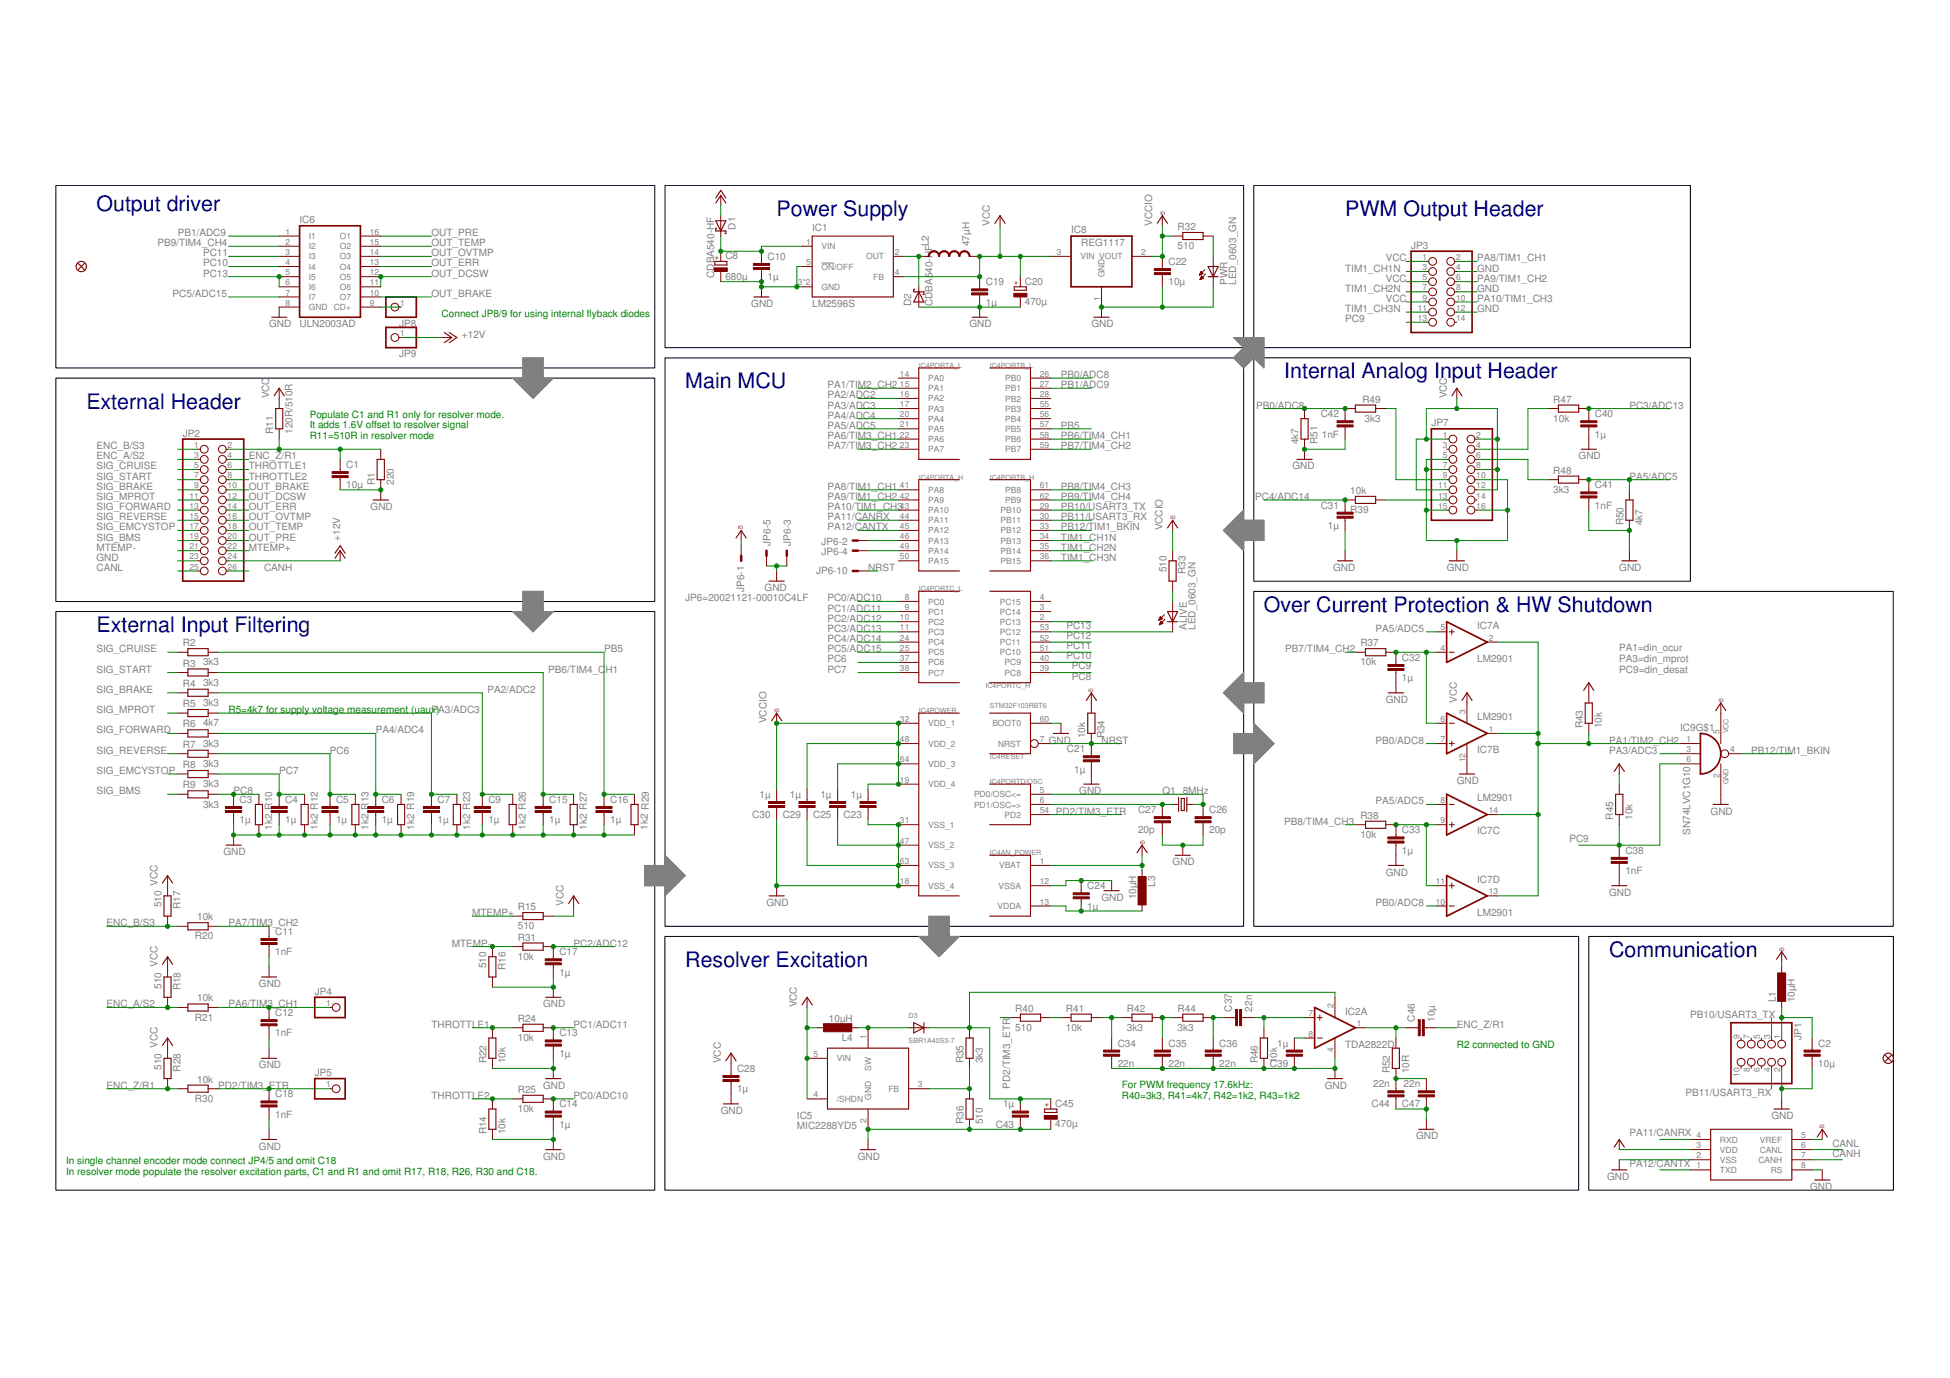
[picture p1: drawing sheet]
<svg xmlns="http://www.w3.org/2000/svg" width="297mm" height="210mm" viewBox="0 0 297 210" stroke-linecap="round" stroke-linejoin="round" font-family="sans-serif">
<defs><g id="words">
<g font-size="3.3" fill="#000080">
<text x="14.7" y="32.1">Output driver</text>
<text x="118.3" y="32.9">Power Supply</text>
<text x="204.9" y="32.9">PWM Output Header</text>
<text x="104.4" y="59.1">Main MCU</text>
<text x="195.6" y="57.6">Internal Analog Input Header</text>
<text x="13.2" y="62.2">External Header</text>
<text x="192.5" y="93.2">Over Current Protection &amp; HW Shutdown</text>
<text x="14.7" y="96.3">External Input Filtering</text>
<text x="104.4" y="147.3">Resolver Excitation</text>
<text x="245.1" y="145.7">Communication</text>
</g>
<g font-size="1.5" fill="#808080">
<text x="27.1" y="36">PB1/ADC9</text>
<text x="45.6" y="33.9">IC6</text>
<text x="65.7" y="36">OUT_PRE</text>
<text x="112" y="35" transform="rotate(-90 112 35)">D1</text>
<text x="123.7" y="35.2">IC1</text>
<text x="150.8" y="34.4" transform="rotate(-90 150.8 34.4)">VCC</text>
<text x="163.2" y="35.6">IC8</text>
<text x="175.5" y="34.4" transform="rotate(-90 175.5 34.4)">VCCIO</text>
<text x="179.4" y="35">R32</text>
<text x="24" y="37.5">PB9/TIM4_CH4</text>
<text x="30.9" y="40.6">PC10</text>
<text x="30.9" y="39">PC11</text>
<text x="65.7" y="40.6">OUT_ERR</text>
<text x="65.7" y="39">OUT_OVTMP</text>
<text x="65.7" y="37.5">OUT_TEMP</text>
<text x="110.5" y="39.5">C8</text>
<text x="116.9" y="39.6">C10</text>
<text x="141.5" y="37.5" transform="rotate(-90 141.5 37.5)">L2</text>
<text x="147.7" y="37.5" transform="rotate(-90 147.7 37.5)">47µH</text>
<text x="164.7" y="37.5">REG1117</text>
<text x="178" y="40.4">C22</text>
<text x="179.4" y="38">510</text>
<text x="204.9" y="41.4">TIM1_CH1N</text>
<text x="211.1" y="39.8">VCC</text>
<text x="215" y="37.9">JP3</text>
<text x="225" y="39.8">PA8/TIM1_CH1</text>
<text x="225" y="41.4">GND</text>
<text x="26.3" y="45.2">PC5/ADC15</text>
<text x="30.9" y="42.1">PC13</text>
<text x="65.7" y="42.1">OUT_DCSW</text>
<text x="65.7" y="45.2">OUT_BRAKE</text>
<text x="108.8" y="42.3" transform="rotate(-90 108.8 42.3)">CDBA540-HF</text>
<text x="110.5" y="42.6">680µ</text>
<text x="114.4" y="46.8">GND</text>
<text x="116.9" y="42.7">1µ</text>
<text x="123.7" y="46.8">LM2596S</text>
<text x="138.8" y="46.6" transform="rotate(-90 138.8 46.6)">D2</text>
<text x="142" y="46.6" transform="rotate(-90 142 46.6)">CDBA540-HF</text>
<text x="150.2" y="46.5">1µ</text>
<text x="150.2" y="43.5">C19</text>
<text x="156.1" y="46.5">470µ</text>
<text x="156.1" y="43.4">C20</text>
<text x="178" y="43.5">10µ</text>
<text x="187" y="43.4" transform="rotate(-90 187 43.4)">PWR</text>
<text x="188.3" y="43.4" transform="rotate(-90 188.3 43.4)">LED_0603_GN</text>
<text x="204.9" y="44.5">TIM1_CH2N</text>
<text x="204.9" y="47.5">TIM1_CH3N</text>
<text x="211.1" y="42.9">VCC</text>
<text x="211.1" y="46">VCC</text>
<text x="225" y="47.5">GND</text>
<text x="225" y="44.5">GND</text>
<text x="225" y="42.9">PA9/TIM1_CH2</text>
<text x="225" y="46">PA10/TIM1_CH3</text>
<text x="41" y="49.9">GND</text>
<text x="45.6" y="49.9">ULN2003AD</text>
<text x="60.8" y="49.8">JP8</text>
<text x="70.4" y="51.4">+12V</text>
<text x="147.7" y="49.9">GND</text>
<text x="166.2" y="49.9">GND</text>
<text x="204.9" y="49.1">PC9</text>
<text x="60.8" y="54.4">JP9</text>
<text x="126" y="59.1">PA1/TIM2_CH2</text>
<text x="161.6" y="59.1">PB1/ADC9</text>
<text x="161.6" y="57.6">PB0/ADC8</text>
<text x="41" y="60.7" transform="rotate(-90 41 60.7)">VCC</text>
<text x="126" y="65.3">PA5/ADC5</text>
<text x="126" y="63.8">PA4/ADC4</text>
<text x="126" y="60.7">PA2/ADC2</text>
<text x="126" y="62.2">PA3/ADC3</text>
<text x="161.6" y="65.3">PB5</text>
<text x="191.4" y="62.2">PB0/ADC8</text>
<text x="201.2" y="63.6">C42</text>
<text x="207.5" y="61.3">R49</text>
<text x="207.9" y="64.2">3k3</text>
<text x="218" y="64.9">JP7</text>
<text x="220.4" y="60.7" transform="rotate(-90 220.4 60.7)">VCC</text>
<text x="236.6" y="64.2">10k</text>
<text x="236.6" y="61.3">R47</text>
<text x="242.9" y="63.6">C40</text>
<text x="248.2" y="62.2">PC3/ADC13</text>
<text x="14.7" y="70">ENC_A/S2</text>
<text x="14.7" y="71.5">SIG_CRUISE</text>
<text x="14.7" y="68.4">ENC_B/S3</text>
<text x="27.8" y="66.5">JP2</text>
<text x="37.9" y="71.5">THROTTLE1</text>
<text x="37.9" y="70">ENC_Z/R1</text>
<text x="41.6" y="66.1" transform="rotate(-90 41.6 66.1)">R11</text>
<text x="44.5" y="66.1" transform="rotate(-90 44.5 66.1)">120R/510R</text>
<text x="52.7" y="71.3">C1</text>
<text x="126" y="66.9">PA6/TIM3_CH1</text>
<text x="126" y="68.4">PA7/TIM3_CH2</text>
<text x="161.6" y="66.9">PB6/TIM4_CH1</text>
<text x="161.6" y="68.4">PB7/TIM4_CH2</text>
<text x="196.9" y="71.5">GND</text>
<text x="197.8" y="67.7" transform="rotate(-90 197.8 67.7)">4k7</text>
<text x="200.7" y="67.7" transform="rotate(-90 200.7 67.7)">R51</text>
<text x="201.4" y="66.6">1nF</text>
<text x="240.5" y="70">GND</text>
<text x="242.9" y="66.6">1µ</text>
<text x="14.7" y="73.1">SIG_START</text>
<text x="14.7" y="77.7">SIG_FORWARD</text>
<text x="14.7" y="76.2">SIG_MPROT</text>
<text x="14.7" y="74.6">SIG_BRAKE</text>
<text x="37.9" y="76.2">OUT_DCSW</text>
<text x="37.9" y="77.7">OUT_ERR</text>
<text x="37.9" y="73.1">THROTTLE2</text>
<text x="37.9" y="74.6">OUT_BRAKE</text>
<text x="52.7" y="74.4">10µ</text>
<text x="56.5" y="77.7">GND</text>
<text x="57.1" y="73.8" transform="rotate(-90 57.1 73.8)">R1</text>
<text x="60" y="73.8" transform="rotate(-90 60 73.8)">220</text>
<text x="126" y="74.6">PA8/TIM1_CH1</text>
<text x="126" y="76.2">PA9/TIM1_CH2</text>
<text x="126" y="77.7">PA10/TIM1_CH3</text>
<text x="161.6" y="77.7">PB10/USART3_TX</text>
<text x="161.6" y="74.6">PB8/TIM4_CH3</text>
<text x="161.6" y="76.2">PB9/TIM4_CH4</text>
<text x="191.2" y="76.2">PC4/ADC14</text>
<text x="201.2" y="77.5">C31</text>
<text x="205.7" y="75.2">10k</text>
<text x="236.6" y="75.1">3k3</text>
<text x="236.6" y="72.1">R48</text>
<text x="242.9" y="77.5">1nF</text>
<text x="242.9" y="74.4">C41</text>
<text x="248.2" y="73.1">PA5/ADC5</text>
<text x="14.7" y="79.2">SIG_REVERSE</text>
<text x="14.7" y="80.8">SIG_EMCYSTOP</text>
<text x="14.7" y="82.3">SIG_BMS</text>
<text x="14.7" y="83.9">MTEMP-</text>
<text x="37.9" y="79.2">OUT_OVTMP</text>
<text x="37.9" y="80.8">OUT_TEMP</text>
<text x="37.9" y="82.3">OUT_PRE</text>
<text x="37.9" y="83.9">MTEMP+</text>
<text x="51.8" y="82.3" transform="rotate(-90 51.8 82.3)">+12V</text>
<text x="117.4" y="83.1" transform="rotate(-90 117.4 83.1)">JP6-5</text>
<text x="120.5" y="83.1" transform="rotate(-90 120.5 83.1)">JP6-3</text>
<text x="125.2" y="83">JP6-2</text>
<text x="126" y="79.2">PA11/CANRX</text>
<text x="126" y="80.8">PA12/CANTX</text>
<text x="161.6" y="79.2">PB11/USART3_RX</text>
<text x="161.6" y="80.8">PB12/TIM1_BKIN</text>
<text x="161.6" y="82.3">TIM1_CH1N</text>
<text x="161.6" y="83.9">TIM1_CH2N</text>
<text x="177.1" y="80.8" transform="rotate(-90 177.1 80.8)">VCCIO</text>
<text x="202.3" y="80.6">1µ</text>
<text x="205.7" y="78.1">R39</text>
<text x="247.3" y="80" transform="rotate(-90 247.3 80)">R50</text>
<text x="250.2" y="80" transform="rotate(-90 250.2 80)">4k7</text>
<text x="14.7" y="85.4">GND</text>
<text x="14.7" y="87">CANL</text>
<text x="40.2" y="87">CANH</text>
<text x="124.3" y="87.4">JP6-10</text>
<text x="125.2" y="84.5">JP6-4</text>
<text x="132.2" y="87">NRST</text>
<text x="161.6" y="85.4">TIM1_CH3N</text>
<text x="177.7" y="87.2" transform="rotate(-90 177.7 87.2)">510</text>
<text x="180.6" y="87.5" transform="rotate(-90 180.6 87.5)">R33</text>
<text x="203.1" y="87">GND</text>
<text x="220.4" y="87">GND</text>
<text x="246.7" y="87">GND</text>
<text x="104.4" y="91.6">JP6=20021121-00010C4LF</text>
<text x="113.4" y="90.2" transform="rotate(-90 113.4 90.2)">JP6-1</text>
<text x="116.5" y="90.1">GND</text>
<text x="126" y="91.6">PC0/ADC10</text>
<text x="126" y="94.7">PC2/ADC12</text>
<text x="126" y="93.2">PC1/ADC11</text>
<text x="162.4" y="95.8">PC13</text>
<text x="180.8" y="95.9" transform="rotate(-90 180.8 95.9)">ALIVE</text>
<text x="182.1" y="95.9" transform="rotate(-90 182.1 95.9)">LED_0603_GN</text>
<text x="225" y="95.9">IC7A</text>
<text x="14.7" y="99.3">SIG_CRUISE</text>
<text x="27.8" y="98.4">R2</text>
<text x="27.8" y="101.5">R3</text>
<text x="30.9" y="101.4">3k3</text>
<text x="92" y="99.3">PB5</text>
<text x="126" y="96.3">PC3/ADC13</text>
<text x="126" y="97.8">PC4/ADC14</text>
<text x="126" y="99.3">PC5/ADC15</text>
<text x="126" y="100.9">PC6</text>
<text x="162.4" y="100.4">PC10</text>
<text x="162.4" y="98.9">PC11</text>
<text x="162.4" y="97.3">PC12</text>
<text x="163.3" y="102">PC9</text>
<text x="195.8" y="99.3">PB7/TIM4_CH2</text>
<text x="207.2" y="101.4">10k</text>
<text x="207.2" y="98.4">R37</text>
<text x="209.5" y="96.3">PA5/ADC5</text>
<text x="213.6" y="100.7">C32</text>
<text x="225" y="100.9">LM2901</text>
<text x="246.7" y="99.2">PA1=din_ocur</text>
<text x="246.7" y="100.8">PA3=din_mprot</text>
<text x="14.7" y="102.4">SIG_START</text>
<text x="14.7" y="105.5">SIG_BRAKE</text>
<text x="27.8" y="104.6">R4</text>
<text x="27.8" y="107.7">R5</text>
<text x="30.9" y="104.5">3k3</text>
<text x="30.9" y="107.5">3k3</text>
<text x="74.2" y="105.5">PA2/ADC2</text>
<text x="83.5" y="102.4">PB6/TIM4_C</text>
<text x="92.2" y="102.4">H1</text>
<text x="126" y="102.4">PC7</text>
<text x="163.3" y="103.5">PC8</text>
<text x="211.1" y="107.1">GND</text>
<text x="213.6" y="103.8">1µ</text>
<text x="221.9" y="107.1" transform="rotate(-90 221.9 107.1)">VCC</text>
<text x="246.7" y="102.4">PC9=din_desat</text>
<text x="14.7" y="111.7">SIG_FORWARD</text>
<text x="14.7" y="108.6">SIG_MPROT</text>
<text x="27.8" y="110.8">R6</text>
<text x="27.8" y="113.9">R7</text>
<text x="30.9" y="110.6">4k7</text>
<text x="30.9" y="113.7">3k3</text>
<text x="57.2" y="111.7">PA4/ADC4</text>
<text x="65.7" y="108.6">PA3/ADC3</text>
<text x="116.8" y="110.2" transform="rotate(-90 116.8 110.2)">VCCIO</text>
<text x="159.8" y="113.3">GND</text>
<text x="165.3" y="112.5" transform="rotate(-90 165.3 112.5)">10k</text>
<text x="167.8" y="113.3">NRST</text>
<text x="168.2" y="112.5" transform="rotate(-90 168.2 112.5)">R34</text>
<text x="209.5" y="113.3">PB0/ADC8</text>
<text x="225" y="109.7">LM2901</text>
<text x="241.1" y="110.9" transform="rotate(-90 241.1 110.9)">R43</text>
<text x="244" y="110.9" transform="rotate(-90 244 110.9)">10k</text>
<text x="245.1" y="113.3">PA1/TIM2_CH2</text>
<text x="255.9" y="111.3">IC9G$1</text>
<text x="14.7" y="114.8">SIG_REVERSE</text>
<text x="14.7" y="117.9">SIG_EMCYSTOP</text>
<text x="27.8" y="117">R8</text>
<text x="30.9" y="116.8">3k3</text>
<text x="30.9" y="119.9">3k3</text>
<text x="42.5" y="117.9">PC7</text>
<text x="50.3" y="114.8">PC6</text>
<text x="162.5" y="114.6">C21</text>
<text x="163.6" y="117.7">1µ</text>
<text x="221.9" y="119.4">GND</text>
<text x="225" y="114.7">IC7B</text>
<text x="245.1" y="114.8">PA3/ADC3</text>
<text x="266.8" y="114.8">PB12/TIM1_BKIN</text>
<text x="14.7" y="121">SIG_BMS</text>
<text x="27.8" y="120.1">R9</text>
<text x="30.9" y="123">3k3</text>
<text x="35.6" y="121">PC8</text>
<text x="36.5" y="125.4">1µ</text>
<text x="36.5" y="122.3">C3</text>
<text x="41.5" y="123.3" transform="rotate(-90 41.5 123.3)">R10</text>
<text x="43.5" y="125.4">1µ</text>
<text x="43.5" y="122.3">C4</text>
<text x="51.2" y="125.4">1µ</text>
<text x="51.2" y="122.3">C5</text>
<text x="56.1" y="123.3" transform="rotate(-90 56.1 123.3)">R13</text>
<text x="58.2" y="125.4">1µ</text>
<text x="58.2" y="122.3">C6</text>
<text x="66.7" y="125.4">1µ</text>
<text x="66.7" y="122.3">C7</text>
<text x="74.4" y="125.4">1µ</text>
<text x="74.4" y="122.3">C9</text>
<text x="83.7" y="125.4">1µ</text>
<text x="83.7" y="122.3">C15</text>
<text x="92.9" y="125.4">1µ</text>
<text x="92.9" y="122.3">C16</text>
<text x="114.6" y="124.6">C30</text>
<text x="115.7" y="121.5">1µ</text>
<text x="119.2" y="124.6">C29</text>
<text x="120.3" y="121.5">1µ</text>
<text x="123.9" y="124.6">C25</text>
<text x="125" y="121.5">1µ</text>
<text x="128.5" y="124.6">C23</text>
<text x="129.6" y="121.5">1µ</text>
<text x="160.8" y="124.1">PD2/TIM3_ETR</text>
<text x="164.4" y="121">GND</text>
<text x="173.4" y="123.9">C27</text>
<text x="177.1" y="121">Q1</text>
<text x="180.2" y="121">8MHz</text>
<text x="184.2" y="123.9">C26</text>
<text x="195.6" y="125.6">PB8/TIM4_CH3</text>
<text x="207.2" y="124.7">R38</text>
<text x="209.5" y="122.5">PA5/ADC5</text>
<text x="225" y="122.1">LM2901</text>
<text x="245.7" y="124.9" transform="rotate(-90 245.7 124.9)">R45</text>
<text x="248.7" y="124.9" transform="rotate(-90 248.7 124.9)">10k</text>
<text x="260.6" y="124.1">GND</text>
<text x="34" y="130.3">GND</text>
<text x="41.5" y="126.4" transform="rotate(-90 41.5 126.4)">1k2</text>
<text x="48.4" y="126.4" transform="rotate(-90 48.4 126.4)">1k2 R12</text>
<text x="56.1" y="126.4" transform="rotate(-90 56.1 126.4)">1k2</text>
<text x="63.1" y="126.4" transform="rotate(-90 63.1 126.4)">1k2 R19</text>
<text x="71.6" y="126.4" transform="rotate(-90 71.6 126.4)">1k2 R23</text>
<text x="80.1" y="126.4" transform="rotate(-90 80.1 126.4)">1k2 R26</text>
<text x="89.4" y="126.4" transform="rotate(-90 89.4 126.4)">1k2 R27</text>
<text x="98.7" y="126.4" transform="rotate(-90 98.7 126.4)">1k2 R29</text>
<text x="173.4" y="126.9">20p</text>
<text x="178.6" y="131.8">GND</text>
<text x="184.2" y="126.9">20p</text>
<text x="207.2" y="127.6">10k</text>
<text x="213.6" y="130">1µ</text>
<text x="213.6" y="126.9">C33</text>
<text x="225" y="127.1">IC7C</text>
<text x="239.1" y="128.3">PC9</text>
<text x="247.6" y="130">C38</text>
<text x="257.5" y="127.2" transform="rotate(-90 257.5 127.2)">SN74LVC1G10</text>
<text x="24" y="134.9" transform="rotate(-90 24 134.9)">VCC</text>
<text x="165.6" y="135.5">C24</text>
<text x="167.8" y="137.2">GND</text>
<text x="173" y="137" transform="rotate(-90 173 137)">10µH</text>
<text x="176" y="135.1" transform="rotate(-90 176 135.1)">L3</text>
<text x="211.1" y="133.4">GND</text>
<text x="225" y="134.5">IC7D</text>
<text x="245.1" y="136.5">GND</text>
<text x="247.6" y="133.1">1nF</text>
<text x="16.2" y="141.1">ENC_B/S3</text>
<text x="24.6" y="138.2" transform="rotate(-90 24.6 138.2)">510</text>
<text x="27.5" y="138.5" transform="rotate(-90 27.5 138.5)">R17</text>
<text x="29.7" y="143.1">R20</text>
<text x="30" y="140.2">10k</text>
<text x="34.8" y="141.1">PA7/TIM3_CH2</text>
<text x="41.9" y="142.4">C11</text>
<text x="71.9" y="139.5">MTEMP+</text>
<text x="78.9" y="141.6">510</text>
<text x="78.9" y="138.6">R15</text>
<text x="78.9" y="143.3">R31</text>
<text x="85.8" y="138" transform="rotate(-90 85.8 138)">VCC</text>
<text x="116.8" y="138">GND</text>
<text x="165.6" y="138.5">1µ</text>
<text x="209.5" y="138">PB0/ADC8</text>
<text x="225" y="139.5">LM2901</text>
<text x="24" y="147.3" transform="rotate(-90 24 147.3)">VCC</text>
<text x="41.9" y="145.5">1nF</text>
<text x="68.8" y="144.2">MTEMP-</text>
<text x="74.1" y="147.5" transform="rotate(-90 74.1 147.5)">510</text>
<text x="77" y="147.8" transform="rotate(-90 77 147.8)">R16</text>
<text x="78.9" y="146.2">10k</text>
<text x="85.2" y="148.6">1µ</text>
<text x="85.2" y="145.5">C17</text>
<text x="87.4" y="144.2">PC2/ADC12</text>
<text x="16.2" y="153.5">ENC_A/S2</text>
<text x="24.6" y="150.6" transform="rotate(-90 24.6 150.6)">510</text>
<text x="27.5" y="150.8" transform="rotate(-90 27.5 150.8)">R18</text>
<text x="29.7" y="155.5">R21</text>
<text x="30" y="152.5">10k</text>
<text x="34.8" y="153.5">PA6/TIM3_CH1</text>
<text x="39.4" y="150.4">GND</text>
<text x="41.9" y="154.8">C12</text>
<text x="47.9" y="151.5">JP4</text>
<text x="78.9" y="155.6">R24</text>
<text x="82.7" y="153.5">GND</text>
<text x="121.4" y="153.5" transform="rotate(-90 121.4 153.5)">VCC</text>
<text x="126.3" y="155.6">10µH</text>
<text x="154.6" y="154.1">R40</text>
<text x="162.4" y="154.1">R41</text>
<text x="171.7" y="154.1">R42</text>
<text x="179.4" y="154.1">R44</text>
<text x="187.7" y="154.1" transform="rotate(-90 187.7 154.1)">C37</text>
<text x="190.8" y="154.1" transform="rotate(-90 190.8 154.1)">22n</text>
<text x="204.9" y="154.6">IC2A</text>
<text x="215.5" y="155.6" transform="rotate(-90 215.5 155.6)">C46</text>
<text x="218.6" y="155.6" transform="rotate(-90 218.6 155.6)">10µ</text>
<text x="257.5" y="155">PB10/USART3_TX</text>
<text x="270.5" y="152.7" transform="rotate(-90 270.5 152.7)">L1</text>
<text x="273.4" y="152.7" transform="rotate(-90 273.4 152.7)">10µH</text>
<text x="24" y="159.7" transform="rotate(-90 24 159.7)">VCC</text>
<text x="41.9" y="157.9">1nF</text>
<text x="65.7" y="156.6">THROTTLE1</text>
<text x="74.1" y="162" transform="rotate(-90 74.1 162)">R22</text>
<text x="77" y="162" transform="rotate(-90 77 162)">10k</text>
<text x="78.9" y="158.6">10k</text>
<text x="85.2" y="161">1µ</text>
<text x="85.2" y="157.9">C13</text>
<text x="87.4" y="156.6">PC1/ADC11</text>
<text x="109.8" y="162" transform="rotate(-90 109.8 162)">VCC</text>
<text x="128.2" y="158.5">L4</text>
<text x="146.8" y="162" transform="rotate(-90 146.8 162)">R35</text>
<text x="149.7" y="162" transform="rotate(-90 149.7 162)">3k3</text>
<text x="154.6" y="157">510</text>
<text x="162.4" y="157">10k</text>
<text x="170.3" y="159.4">C34</text>
<text x="171.7" y="157">3k3</text>
<text x="178" y="159.4">C35</text>
<text x="179.4" y="157">3k3</text>
<text x="185.7" y="159.4">C36</text>
<text x="191.6" y="162" transform="rotate(-90 191.6 162)">R46</text>
<text x="194.5" y="162" transform="rotate(-90 194.5 162)">10k</text>
<text x="194.6" y="159.4">1µ</text>
<text x="204.9" y="159.7">TDA2822D</text>
<text x="221.9" y="156.6">ENC_Z/R1</text>
<text x="274.4" y="158.4" transform="rotate(-90 274.4 158.4)">JP1</text>
<text x="277" y="159.4">C2</text>
<text x="16.2" y="165.8">ENC_Z/R1</text>
<text x="24.6" y="163" transform="rotate(-90 24.6 163)">510</text>
<text x="27.5" y="163.2" transform="rotate(-90 27.5 163.2)">R28</text>
<text x="29.7" y="167.8">R30</text>
<text x="30" y="164.9">10k</text>
<text x="33.3" y="165.8">PD2/TIM3_ETR</text>
<text x="39.4" y="162.7">GND</text>
<text x="41.9" y="167.1">C18</text>
<text x="47.9" y="163.9">JP5</text>
<text x="65.7" y="167.4">THROTTLE2</text>
<text x="78.9" y="166.5">R25</text>
<text x="82.7" y="165.8">GND</text>
<text x="87.4" y="167.4">PC0/ADC10</text>
<text x="112.3" y="166.4">1µ</text>
<text x="112.3" y="163.3">C28</text>
<text x="153.9" y="165.8" transform="rotate(-90 153.9 165.8)">PD2/TIM3_ETR</text>
<text x="170.3" y="162.5">22n</text>
<text x="178" y="162.5">22n</text>
<text x="185.7" y="162.5">22n</text>
<text x="193.4" y="162.5">C39</text>
<text x="201.8" y="165.8">GND</text>
<text x="209.2" y="165.6">22n</text>
<text x="211.7" y="163.5" transform="rotate(-90 211.7 163.5)">R52</text>
<text x="213.8" y="165.6">22n</text>
<text x="214.6" y="163.5" transform="rotate(-90 214.6 163.5)">10R</text>
<text x="256.7" y="166.9">PB11/USART3_RX</text>
<text x="277" y="162.5">10µ</text>
<text x="41.9" y="170.2">1nF</text>
<text x="74.1" y="172.8" transform="rotate(-90 74.1 172.8)">R14</text>
<text x="77" y="172.8" transform="rotate(-90 77 172.8)">10k</text>
<text x="78.9" y="169.4">10k</text>
<text x="85.2" y="171.8">1µ</text>
<text x="85.2" y="168.7">C14</text>
<text x="109.8" y="169.7">GND</text>
<text x="121.4" y="170.4">IC5</text>
<text x="121.4" y="172">MIC2288YD5</text>
<text x="146.8" y="171.2" transform="rotate(-90 146.8 171.2)">R36</text>
<text x="149.7" y="171.2" transform="rotate(-90 149.7 171.2)">510</text>
<text x="151.7" y="171.8">C43</text>
<text x="152.8" y="168.7">1µ</text>
<text x="160.8" y="171.7">470µ</text>
<text x="160.8" y="168.6">C45</text>
<text x="208.9" y="168.7">C44</text>
<text x="213.6" y="168.7">C47</text>
<text x="215.7" y="173.6">GND</text>
<text x="248.2" y="173.1">PA11/CANRX</text>
<text x="269.9" y="170.5">GND</text>
<text x="39.4" y="175.1">GND</text>
<text x="82.7" y="176.7">GND</text>
<text x="130.7" y="176.7">GND</text>
<text x="244.8" y="179.8">GND</text>
<text x="248.2" y="177.7">PA12/CANTX</text>
<text x="279.1" y="174.6">CANL</text>
<text x="279.1" y="176.2">CANH</text>
<text x="275.7" y="181.3">GND</text>
</g>
<g font-size="1.5" fill="#008000">
<text x="67.3" y="48.3">Connect JP8/9 for using internal flyback diodes</text>
<text x="47.2" y="63.6">Populate C1 and R1 only for resolver mode.</text>
<text x="47.2" y="65.2">It adds 1.6V offset to resolver signal</text>
<text x="47.2" y="66.9">R11=510R in resolver mode</text>
<text x="34.8" y="108.6">R5=4k7 for supply voltage measurement (uaux)</text>
<text x="221.9" y="159.7">R2 connected to GND</text>
<text x="170.9" y="165.8">For PWM frequency 17.6kHz:</text>
<text x="170.9" y="167.4">R40=3k3, R41=4k7, R42=1k2, R43=1k2</text>
<text x="10.1" y="177.3">In single channel encoder mode connect JP4/5 and omit C18</text>
<text x="10.1" y="179">In resolver mode populate the resolver excitation parts, C1 and R1 and omit R17, R18, R26, R30 and C18.</text>
</g>
<g font-size="1.3" fill="#808080">
<text x="43.5" y="35.7">1</text>
<text x="56.3" y="35.7">16</text>
<text x="43.5" y="37.3">2</text>
<text x="43.5" y="38.8">3</text>
<text x="43.5" y="40.4">4</text>
<text x="43.5" y="41.9">5</text>
<text x="47" y="36.4">I1</text>
<text x="47" y="38">I2</text>
<text x="47" y="39.5">I3</text>
<text x="47" y="41.1">I4</text>
<text x="51.8" y="36.4">O1</text>
<text x="51.8" y="38">O2</text>
<text x="51.8" y="39.5">O3</text>
<text x="51.8" y="41.1">O4</text>
<text x="56.3" y="37.3">15</text>
<text x="56.3" y="38.8">14</text>
<text x="56.3" y="40.4">13</text>
<text x="56.3" y="41.9">12</text>
<text x="122.8" y="37.3">1</text>
<text x="122.8" y="40.4">5</text>
<text x="125.1" y="38">VIN</text>
<text x="125.1" y="41.1">ON/OFF</text>
<text x="131.9" y="39.5">OUT</text>
<text x="136.3" y="38.8">2</text>
<text x="136.3" y="41.9">4</text>
<text x="161" y="38.8">3</text>
<text x="164.6" y="39.5">VIN VOUT</text>
<text x="173.9" y="38.8">2</text>
<text x="216.7" y="39.6">1</text>
<text x="216.7" y="41.1">3</text>
<text x="221.8" y="39.6">2</text>
<text x="221.8" y="41.1">4</text>
<text x="43.5" y="43.5">6</text>
<text x="43.5" y="45">7</text>
<text x="43.5" y="46.6">8</text>
<text x="47" y="42.6">I5</text>
<text x="47" y="44.1">I6</text>
<text x="47" y="45.7">I7</text>
<text x="47" y="47.2">GND</text>
<text x="50.9" y="47.2">CD+</text>
<text x="51.8" y="42.6">O5</text>
<text x="51.8" y="44.2">O6</text>
<text x="51.8" y="45.7">O7</text>
<text x="56.3" y="43.5">11</text>
<text x="56.3" y="45">10</text>
<text x="56.3" y="46.6">9</text>
<text x="61" y="46.6">1</text>
<text x="121.6" y="43.5">3*2</text>
<text x="125.1" y="44.1">GND</text>
<text x="133" y="42.6">FB</text>
<text x="167.6" y="45.8" transform="rotate(-90 167.6 45.8)">1</text>
<text x="168.3" y="42.3" transform="rotate(-90 168.3 42.3)">GND</text>
<text x="216" y="47.3">11</text>
<text x="216.7" y="42.7">5</text>
<text x="216.7" y="44.2">7</text>
<text x="216.7" y="45.8">9</text>
<text x="221.8" y="42.7">6</text>
<text x="221.8" y="44.2">8</text>
<text x="221.8" y="45.8">10</text>
<text x="221.8" y="47.3">12</text>
<text x="61" y="51.2">1</text>
<text x="216" y="48.9">13</text>
<text x="221.8" y="48.9">14</text>
<text x="137.1" y="57.4">14</text>
<text x="137.1" y="58.9">15</text>
<text x="141.4" y="58.1">PA0</text>
<text x="141.4" y="59.6">PA1</text>
<text x="153.1" y="58.1">PB0</text>
<text x="153.1" y="59.6">PB1</text>
<text x="158.4" y="57.4">26</text>
<text x="158.4" y="58.9">27</text>
<text x="137.1" y="60.5">16</text>
<text x="137.1" y="62">17</text>
<text x="137.1" y="63.6">20</text>
<text x="137.1" y="65.1">21</text>
<text x="141.4" y="61.2">PA2</text>
<text x="141.4" y="62.7">PA3</text>
<text x="141.4" y="64.2">PA4</text>
<text x="141.4" y="65.8">PA5</text>
<text x="153.1" y="61.2">PB2</text>
<text x="153.1" y="62.7">PB3</text>
<text x="153.1" y="64.3">PB4</text>
<text x="153.1" y="65.8">PB5</text>
<text x="158.4" y="60.5">28</text>
<text x="158.4" y="62">55</text>
<text x="158.4" y="63.6">56</text>
<text x="158.4" y="65.1">57</text>
<text x="29.6" y="68.2">1</text>
<text x="29.6" y="69.8">3</text>
<text x="29.6" y="71.3">5</text>
<text x="34.7" y="68.2">2</text>
<text x="34.7" y="69.8">4</text>
<text x="34.7" y="71.3">6</text>
<text x="137.1" y="66.7">22</text>
<text x="137.1" y="68.2">23</text>
<text x="141.4" y="67.3">PA6</text>
<text x="141.4" y="68.9">PA7</text>
<text x="153.1" y="67.3">PB6</text>
<text x="153.1" y="68.9">PB7</text>
<text x="158.4" y="66.7">58</text>
<text x="158.4" y="68.2">59</text>
<text x="219.8" y="66.7">1</text>
<text x="219.8" y="68.2">3</text>
<text x="219.8" y="69.8">5</text>
<text x="219.8" y="71.3">7</text>
<text x="224.9" y="66.7">2</text>
<text x="224.9" y="68.2">4</text>
<text x="224.9" y="69.8">6</text>
<text x="224.9" y="71.3">8</text>
<text x="28.8" y="75.9">11</text>
<text x="28.8" y="77.5">13</text>
<text x="29.6" y="72.8">7</text>
<text x="29.6" y="74.4">9</text>
<text x="34.7" y="72.8">8</text>
<text x="34.7" y="74.4">10</text>
<text x="34.7" y="75.9">12</text>
<text x="34.7" y="77.5">14</text>
<text x="137.1" y="74.4">41</text>
<text x="137.1" y="75.9">42</text>
<text x="137.1" y="77.5">43</text>
<text x="141.4" y="75.1">PA8</text>
<text x="141.4" y="76.6">PA9</text>
<text x="153.1" y="75.1">PB8</text>
<text x="153.1" y="76.6">PB9</text>
<text x="158.4" y="74.4">61</text>
<text x="158.4" y="75.9">62</text>
<text x="158.4" y="77.5">29</text>
<text x="219.1" y="74.4">11</text>
<text x="219.1" y="75.9">13</text>
<text x="219.1" y="77.5">15</text>
<text x="219.8" y="72.8">9</text>
<text x="224.9" y="72.8">10</text>
<text x="224.9" y="74.4">12</text>
<text x="224.9" y="75.9">14</text>
<text x="224.9" y="77.5">16</text>
<text x="28.8" y="79">15</text>
<text x="28.8" y="80.6">17</text>
<text x="28.8" y="82.1">19</text>
<text x="28.8" y="83.7">21</text>
<text x="34.7" y="79">16</text>
<text x="34.7" y="80.6">18</text>
<text x="34.7" y="82.1">20</text>
<text x="34.7" y="83.7">22</text>
<text x="137.1" y="79">44</text>
<text x="137.1" y="80.6">45</text>
<text x="137.1" y="82.1">46</text>
<text x="137.1" y="83.7">49</text>
<text x="141.4" y="78.2">PA10</text>
<text x="141.4" y="79.7">PA11</text>
<text x="141.4" y="81.3">PA12</text>
<text x="141.4" y="82.8">PA13</text>
<text x="152.4" y="78.2">PB10</text>
<text x="152.4" y="79.7">PB11</text>
<text x="152.4" y="81.3">PB12</text>
<text x="152.4" y="82.8">PB13</text>
<text x="158.4" y="79">30</text>
<text x="158.4" y="80.6">33</text>
<text x="158.4" y="82.1">34</text>
<text x="158.4" y="83.7">35</text>
<text x="28.8" y="85.2">23</text>
<text x="28.8" y="86.8">25</text>
<text x="34.7" y="85.2">24</text>
<text x="34.7" y="86.8">26</text>
<text x="137.1" y="85.2">50</text>
<text x="141.4" y="84.3">PA14</text>
<text x="141.4" y="85.9">PA15</text>
<text x="152.4" y="84.4">PB14</text>
<text x="152.4" y="85.9">PB15</text>
<text x="158.4" y="85.2">36</text>
<text x="137.1" y="94.5">10</text>
<text x="137.8" y="91.4">8</text>
<text x="137.8" y="92.9">9</text>
<text x="141.4" y="92.1">PC0</text>
<text x="141.4" y="93.6">PC1</text>
<text x="141.4" y="95.2">PC2</text>
<text x="152.3" y="95.2">PC13</text>
<text x="152.3" y="93.6">PC14</text>
<text x="152.3" y="92.1">PC15</text>
<text x="158.4" y="94.5">2</text>
<text x="158.4" y="92.9">3</text>
<text x="158.4" y="91.4">4</text>
<text x="137.1" y="96">11</text>
<text x="137.1" y="97.6">24</text>
<text x="137.1" y="99.1">25</text>
<text x="137.1" y="100.7">37</text>
<text x="141.4" y="96.7">PC3</text>
<text x="141.4" y="98.3">PC4</text>
<text x="141.4" y="99.8">PC5</text>
<text x="141.4" y="101.4">PC6</text>
<text x="152.3" y="99.8">PC10</text>
<text x="152.3" y="98.3">PC11</text>
<text x="152.3" y="96.7">PC12</text>
<text x="153" y="101.4">PC9</text>
<text x="158.4" y="100.7">40</text>
<text x="158.4" y="99.1">51</text>
<text x="158.4" y="97.6">52</text>
<text x="158.4" y="96">53</text>
<text x="219.4" y="99.1">4</text>
<text x="219.4" y="96">5</text>
<text x="226.8" y="97.6">2</text>
<text x="137.1" y="102.2">38</text>
<text x="141.4" y="102.9">PC7</text>
<text x="153" y="102.9">PC8</text>
<text x="158.4" y="102.2">39</text>
<text x="137.1" y="110">32</text>
<text x="137.1" y="113">48</text>
<text x="141.4" y="110.6">VDD_1</text>
<text x="141.4" y="113.7">VDD_2</text>
<text x="151.2" y="110.6">BOOT0</text>
<text x="152" y="113.7">NRST</text>
<text x="158.4" y="113">7</text>
<text x="158.4" y="110">60</text>
<text x="219.4" y="110">6</text>
<text x="219.4" y="113">7</text>
<text x="223.2" y="108.7" transform="rotate(-90 223.2 108.7)">3</text>
<text x="226.8" y="111.5">1</text>
<text x="256.9" y="113">1</text>
<text x="261.9" y="111.8" transform="rotate(-90 261.9 111.8)">5</text>
<text x="137.1" y="116.1">64</text>
<text x="137.1" y="119.2">19</text>
<text x="141.4" y="116.8">VDD_3</text>
<text x="141.4" y="119.9">VDD_4</text>
<text x="223.2" y="116.1" transform="rotate(-90 223.2 116.1)">12</text>
<text x="256.9" y="114.6">3</text>
<text x="256.9" y="116.1">6</text>
<text x="261.9" y="118.5" transform="rotate(-90 261.9 118.5)">2</text>
<text x="263.5" y="114.6">4</text>
<text x="137.1" y="125.4">31</text>
<text x="148.4" y="121.5">PD0/OSC&lt;=</text>
<text x="148.4" y="123">PD1/OSC=&gt;</text>
<text x="153" y="124.6">PD2</text>
<text x="158.4" y="120.8">5</text>
<text x="158.4" y="122.3">6</text>
<text x="158.4" y="123.9">54</text>
<text x="219.4" y="122.3">8</text>
<text x="219.4" y="125.4">9</text>
<text x="226.8" y="123.9">14</text>
<text x="137.1" y="128.5">47</text>
<text x="137.1" y="131.6">63</text>
<text x="141.4" y="126.1">VSS_1</text>
<text x="141.4" y="129.2">VSS_2</text>
<text x="158.4" y="131.6">1</text>
<text x="137.1" y="134.7">18</text>
<text x="141.4" y="132.3">VSS_3</text>
<text x="141.4" y="135.4">VSS_4</text>
<text x="152.1" y="135.4">VSSA</text>
<text x="152.2" y="132.3">VBAT</text>
<text x="158.4" y="134.7">12</text>
<text x="158.4" y="137.8">13</text>
<text x="218.7" y="137.8">10</text>
<text x="218.7" y="134.7">11</text>
<text x="226.8" y="136.2">13</text>
<text x="152" y="138.5">VDDA</text>
<text x="49.7" y="153.2">1</text>
<text x="199.3" y="154.8">7</text>
<text x="203.1" y="153.6" transform="rotate(-90 203.1 153.6)">2</text>
<text x="123.9" y="161">5</text>
<text x="127.5" y="161.7">VIN</text>
<text x="132" y="158.2" transform="rotate(-90 132 158.2)">1</text>
<text x="199.3" y="157.9">8</text>
<text x="203.1" y="160.2" transform="rotate(-90 203.1 160.2)">4</text>
<text x="206.7" y="156.3">1</text>
<text x="265" y="158.2" transform="rotate(-90 265 158.2)">9</text>
<text x="266.5" y="158.2" transform="rotate(-90 266.5 158.2)">7</text>
<text x="268.1" y="158.2" transform="rotate(-90 268.1 158.2)">5</text>
<text x="269.6" y="158.2" transform="rotate(-90 269.6 158.2)">3</text>
<text x="271.2" y="158.2" transform="rotate(-90 271.2 158.2)">1</text>
<text x="49.7" y="165.6">1</text>
<text x="123.9" y="167.2">4</text>
<text x="127.5" y="167.8">/SHDN</text>
<text x="132.7" y="167.5" transform="rotate(-90 132.7 167.5)">GND</text>
<text x="132.7" y="163.1" transform="rotate(-90 132.7 163.1)">SW</text>
<text x="135.3" y="166.3">FB</text>
<text x="139.8" y="165.6">3</text>
<text x="265" y="164.1" transform="rotate(-90 265 164.1)">10</text>
<text x="266.5" y="163.3" transform="rotate(-90 266.5 163.3)">8</text>
<text x="268.1" y="163.3" transform="rotate(-90 268.1 163.3)">6</text>
<text x="269.6" y="163.3" transform="rotate(-90 269.6 163.3)">4</text>
<text x="271.2" y="163.3" transform="rotate(-90 271.2 163.3)">2</text>
<text x="132" y="171.1" transform="rotate(-90 132 171.1)">2</text>
<text x="258.4" y="173.4">4</text>
<text x="274.4" y="173.4">5</text>
<text x="258.4" y="178">1</text>
<text x="258.4" y="176.4">2</text>
<text x="258.4" y="174.9">3</text>
<text x="262" y="178.7">TXD</text>
<text x="262" y="177.1">VSS</text>
<text x="262" y="175.6">VDD</text>
<text x="262" y="174">RXD</text>
<text x="267.9" y="177.1">CANH</text>
<text x="268.1" y="174">VREF</text>
<text x="268.1" y="175.6">CANL</text>
<text x="269.7" y="178.7">RS</text>
<text x="274.4" y="174.9">6</text>
<text x="274.4" y="176.4">7</text>
<text x="274.4" y="178">8</text>
</g>
<g font-size="1.1" fill="#800000">
<text x="109.4" y="39.6" transform="rotate(-90 109.4 39.6)">+</text>
<text x="155.1" y="43.4" transform="rotate(-90 155.1 43.4)">+</text>
<text x="159.7" y="168.7" transform="rotate(-90 159.7 168.7)">+</text>
</g>
<g font-size="1.1" fill="#808080">
<text x="140" y="56.1">I</text>
<text x="140.3" y="56.1">C4PORTA_L</text>
<text x="150.8" y="56.1">IC4PORTB_L</text>
<text x="140" y="73.1">IC4PORTA_H</text>
<text x="150.8" y="73.1">IC4PORTB_H</text>
<text x="140" y="90.1">I</text>
<text x="140.3" y="90.1">C4PORTC_L</text>
<text x="150.1" y="104.8">IC4PORTC_H</text>
<text x="150.8" y="107.9">STM32F103RBT6</text>
<text x="140" y="108.6">IC4POWER</text>
<text x="263.3" y="111.7" transform="rotate(-90 263.3 111.7)">VCC</text>
<text x="150.8" y="119.4">IC4PORTD/OSC</text>
<text x="150.8" y="115.6">IC4RESET</text>
<text x="263.3" y="119.4" transform="rotate(-90 263.3 119.4)">GND</text>
<text x="150.8" y="130.3">IC4AN_POWER</text>
<text x="138.4" y="155">D3</text>
<text x="138.4" y="158.9">SBR1A40S3-7</text>
</g>
<g font-size=".7" fill="#800000">
<text x="176.8" y="32.7">IO</text>
<text x="112.5" y="80.6">IO</text>
<text x="178.3" y="79.1">IO</text>
<text x="165.8" y="105.4">IO</text>
<text x="261.8" y="106.9">IO</text>
<text x="118" y="108.5">IO</text>
<text x="173.7" y="128.6">IO</text>
<text x="271.1" y="144.8">IO</text>
<text x="277.2" y="171.9">IO</text>
</g>
</g></defs>
<path d="M8.5 28.2h91.2v27.8h-91.2zM101.3 28.2h88.1v24.8h-88.1zM191 28.2h66.5v24.8h-66.5zM8.5 57.6h91.2v34h-91.2zM101.3 54.5h88.1v86.6h-88.1zM191 54.5h66.5v34h-66.5zM8.5 93.2h91.2v88.1h-91.2zM191 90.1h97.4v51h-97.4zM101.3 142.6h139.2v38.7h-139.2zM242 142.6h46.4v38.7h-46.4z" fill="none" stroke="#000" stroke-width=".15"/>
<g fill="none" stroke="#808080" stroke-width=".15">
<path d="M78.1 57.6h6.2l-3.1 3.1zM78.1 57.7h6.1M78.2 57.7h6M78.3 57.8h5.8M78.4 57.9h5.6M78.5 58h5.4M78.6 58.1h5.2M78.7 58.2h5M78.8 58.3h4.8M78.9 58.4h4.6M79 58.4h4.4M79 58.5h4.4"/>
<path d="M79.1 58.6h4.2M79.2 58.7h4M79.2 58.7h3.9M79.3 58.8h3.8M79.4 58.9h3.6M79.5 59h3.4M79.5 59.1h3.3M79.6 59.1h3.2M79.7 57.6v-3.1h3v3.1M79.7 57.5h3M79.7 57.4h3M79.7 57.3h3"/>
<path d="M79.7 57.2h3M79.7 57.1h3M79.7 57h3M79.7 56.9h3M79.7 56.8h3M79.7 56.7h3M79.7 56.6h3M79.7 56.5h3M79.7 56.4h3M79.7 56.3h3M79.7 56.2h3M79.7 56.1h3"/>
<path d="M79.7 56h3M79.7 55.9h3M79.7 55.8h3M79.7 55.7h3M79.7 55.6h3M79.7 55.5h3M79.7 55.4h3M79.7 55.3h3M79.7 55.2h3M79.7 55.1h3M79.7 55h3M79.7 54.9h3"/>
<path d="M79.7 54.8h3M79.7 54.7h3M79.7 54.6h3M79.7 54.5h3M79.7 59.2h3M79.8 59.3h2.8M79.9 59.4h2.6M80 59.5h2.4M80.1 59.5h2.2M80.1 59.6h2.2M80.2 59.7h2M80.3 59.8h1.8"/>
<path d="M80.3 59.8h1.7M80.4 59.9h1.6M80.5 60h1.4M125.1 40.1h2M187.9 51.4h4.6v4.6l-1.5-1.5-1.6 1.5-1.5-1.5 1.5-1.5zM187.9 51.4h4.6M187.9 54.5h4.6M187.9 54.5h3.1M188 51.5h4.5M188 54.6h2.9M188 54.4h4.5M188 54.7h2.8"/>
<path d="M188.1 51.6h4.4M188.1 54.7h2.7M188.1 54.3h4.4M188.2 51.7h4.3M188.2 54.8h2.5M188.2 54.2h4.3M188.2 54.8h2.4M188.3 51.8h4.2M188.3 54.9h2.3M188.3 54.1h4.2M188.3 55h2.2M188.3 51.9h4.2"/>
<path d="M188.4 54h4.1M188.4 51.9h4.1M188.4 55h2.1M188.4 52h4.1M188.5 55.1h1.9M188.5 53.9h4M188.5 52h4M188.6 52.1h3.9M188.6 55.2h1.7M188.6 53.8h3.9M188.6 52.2h3.9M188.7 55.3h1.5"/>
<path d="M188.7 53.7h3.8M188.7 52.2h3.8M188.8 52.3h3.7M188.8 55.4h1.3M188.8 53.6h3.7M188.8 55.5h1.2M188.9 52.4h3.6M188.9 55.5h1.1M188.9 53.5h3.6M188.9 52.5h3.6M189 55.6h.9M189 53.4h3.5"/>
<path d="M189 52.5h3.5M189.1 52.6h3.4M189.1 55.7h.7M189.1 53.3h3.4M189.1 55.8h.6M189.2 52.7h3.3M189.2 55.8h.5M189.2 53.2h3.3M189.3 52.8h3.2M189.3 55.9h.3M189.3 53.1h3.2M189.3 55.9h.2"/>
<path d="M189.4 56h.1M189.4 52.9h3.1M189.4 53h3.1M191 54.5h1.5M191.1 54.6h1.4M191.1 54.7h1.4M191.2 54.7h1.3M191.3 54.8h1.2M191.4 54.9h1.1M191.5 55h1M191.6 55.1h.9M191.7 55.2h.8"/>
<path d="M191.7 55.3h.8M191.8 55.3h.7M191.9 55.4h.6M191.9 55.5h.6M192 55.5h.5M192 55.6h.5M192.1 55.6h.4M192.2 55.7h.3M192.2 55.8h.3M192.3 55.8h.2M192.4 55.9h.1M192.5 56h.1"/>
<path d="M80.6 60.1h1.2M80.6 60.2h1.1M80.7 60.2h1M80.8 60.3h.8M80.9 60.4h.6M81 60.5h.4M81.1 60.6h.2M81.1 60.6h.1M187.2 80h5.3M187.2 79.9h5.3M187.3 79.9h5.2M187.3 79.8h5.2"/>
<path d="M187.4 79.7h5.1M187.5 79.7h5M187.5 79.6h5M187.6 79.6h4.9M187.6 79.5h4.9M187.7 79.4h4.8M187.8 79.4h4.7M187.8 79.3h4.7M187.9 79.2h4.6v3.1h-3.1v1.6l-3-3.1 3-3.1v1.5M187.9 79.2h1.5M188 79.1h1.4M188.1 79.1h1.3"/>
<path d="M188.1 79h1.3M188.2 79h1.2M188.3 78.9h1.1M188.3 78.8h1.1M188.4 78.8h1M188.4 78.7h1M188.5 78.6h.9M188.6 78.6h.8M188.6 78.5h.8M188.7 78.5h.7M188.7 78.4h.7M188.8 78.3h.6"/>
<path d="M188.9 78.3h.5M188.9 78.2h.5M189 78.1h.4M189.1 78h.3M189.2 78h.2M189.2 77.9h.2M189.3 77.9h.1M189.4 77.8h.1M189.4 77.7h.1M78.1 93.2h6.2M78.2 93.2h6M78.2 93.3h6"/>
<path d="M78.3 93.3h5.8M78.3 93.4h5.7M78.4 93.5h5.6M78.5 93.5h5.4M78.5 93.6h5.4M78.6 93.7h5.2M78.7 93.7h5M78.7 93.8h5M78.8 93.8h4.8M78.8 93.9h4.7M78.9 94h4.6M79 94h4.4"/>
<path d="M79 94.1h4.4M79.1 94.1h4.2M79.1 94.2h4.1M79.2 94.3h4M79.3 94.3h3.8M79.3 94.4h3.8M79.4 94.4h3.6M79.4 94.5h3.5M79.5 94.6h3.4M79.6 94.6h3.2M79.6 94.7h3.2M79.7 90.1h3v3.1h1.6l-3.1 3-3.1-3h1.6z"/>
<path d="M79.7 93.1h3M79.7 93h3M79.7 92.9h3M79.7 92.8h3M79.7 92.7h3M79.7 92.6h3M79.7 92.5h3M79.7 92.4h3M79.7 92.3h3M79.7 92.2h3M79.7 92.1h3M79.7 92h3"/>
<path d="M79.7 91.9h3M79.7 91.8h3M79.7 91.7h3M79.7 91.6h3M79.7 91.5h3M79.7 91.4h3M79.7 91.3h3M79.7 91.2h3M79.7 91.1h3M79.7 91h3M79.7 90.9h3M79.7 90.8h3"/>
<path d="M79.7 90.7h3M79.7 90.6h3M79.7 90.5h3M79.7 90.4h3M79.7 90.3h3M79.7 90.2h3M79.7 90.1h3M79.7 94.8h3M79.8 94.8h2.8M79.8 94.9h2.8M79.9 94.9h2.6M79.9 95h2.5"/>
<path d="M80 95.1h2.4M80.1 95.1h2.2M80.1 95.2h2.2M80.2 95.2h2M80.2 95.3h1.9M80.3 95.4h1.8M80.4 95.4h1.6M80.4 95.5h1.6M80.5 95.5h1.4M80.5 95.6h1.4M80.6 95.7h1.2M80.7 95.7h1"/>
<path d="M80.7 95.8h1M80.8 95.8h.8M80.9 95.9h.6M80.9 96h.6M81 96h.4M81 96.1h.3M81.1 96.2h.2M81.2 96.2h.1M186.4 80.8h6.1M186.4 80.7h6.1M186.5 80.9h6M186.5 80.7h6"/>
<path d="M186.5 81h6M186.5 80.6h6M186.6 81h5.9M186.6 80.5h5.9M186.6 81.1h5.9M186.7 80.5h5.8M186.7 81.2h5.8M186.7 80.4h5.8M186.8 81.2h5.7M186.8 80.3h5.7M186.8 81.3h5.7M186.9 80.3h5.6"/>
<path d="M186.9 81.3h5.6M186.9 80.2h5.6M186.9 81.4h5.6M187 80.2h5.5M187 81.4h5.5M187 80.1h5.5M187.1 81.5h5.4M187.1 80.1h5.4M187.1 81.6h5.4M187.2 81.6h5.3M187.2 81.7h5.3M187.3 81.7h5.2"/>
<path d="M187.4 81.8h5.1M187.4 81.9h5.1M187.5 81.9h5M187.6 82h4.9M187.6 82.1h4.9M187.7 82.1h4.8M187.7 82.2h4.8M187.8 82.2h4.7M187.9 82.3h4.6M187.9 82.4h1.5M188 82.4h1.4M188 82.5h1.4"/>
<path d="M188.1 82.5h1.3M188.2 82.6h1.2M188.2 82.7h1.2M188.3 82.7h1.1M188.3 82.8h1.1M188.4 82.8h1M188.5 82.9h.9M188.5 83h.9M188.6 83h.8M188.7 83.1h.7M188.7 83.2h.7M188.8 83.2h.6"/>
<path d="M188.8 83.3h.6M188.9 83.3h.5M189 83.4h.4M189 83.5h.4M189.1 83.5h.3M189.1 83.6h.3M189.2 83.7h.2M189.3 83.7h.1M189.3 83.8h.1M189.4 83.8h.1M186.4 105.6h6.1M186.4 105.5h6.1"/>
<path d="M186.5 105.4h6M186.5 105.7h6M186.6 105.3h5.9M186.6 105.8h5.9M186.6 105.2h5.9M186.7 105.9h5.8M186.7 105.2h5.8M186.8 105.1h5.7M186.8 106h5.7M186.9 106h5.6M186.9 105h5.6M186.9 106.1h5.6"/>
<path d="M186.9 104.9h5.6M187 106.2h5.5M187 104.9h5.5M187 104.8h5.5M187.1 106.3h5.4M187.1 104.8h5.4M187.2 106.3h5.3M187.2 104.7h5.3M187.2 106.4h5.3M187.2 104.6h5.3M187.3 106.5h5.2M187.3 104.6h5.2"/>
<path d="M187.4 104.5h5.1M187.4 106.6h5.1M187.5 106.7h5M187.5 104.4h5M187.5 104.3h5M187.6 106.8h4.9M187.6 104.3h4.9M187.7 104.2h4.8M187.7 106.9h4.8M187.7 104.1h4.8M187.8 107h4.7M187.8 104.1h4.7"/>
<path d="M187.9 104h4.6M187.9 114.8h4.7M187.9 114.7h4.7M187.9 114.6h4.8M187.9 114.6h4.9M187.9 114.5h4.9M187.9 114.5h5M187.9 114.4h5M187.9 114.3h5.1M187.9 114.3h5.2M187.9 114.2h5.2M187.9 114.2h5.3"/>
<path d="M187.9 114.1h5.4M187.9 114h5.4M187.9 114h5.5M187.9 113.9h5.5M187.9 113.9h5.6M187.9 113.8h5.6M187.9 113.7h5.7M187.9 113.7h5.8M187.9 113.6h5.8M187.9 113.5h5.9M187.9 113.5h6M187.9 113.4h6"/>
<path d="M187.9 113.4h6.1M187.9 113.3h6.1M187.9 113.2h6.2M187.9 113.2h6.1M187.9 113.1h6M187.9 113h5.9M187.9 112.9h5.9M187.9 112.9h5.8M187.9 112.8h5.7M187.9 112.7h5.6M187.9 112.6h5.5M187.9 112.5h5.4"/>
<path d="M187.9 112.4h5.3M187.9 112.3h5.2M187.9 112.2h5.1M187.9 112.1h5.1M187.9 112.1h5M187.9 112h4.9M187.9 111.9h4.8M187.9 111.8h4.8M187.9 111.8h4.7M187.9 104h1.5M188 107.1h1.4M188 103.9h1.4"/>
<path d="M188 107.2h1.4M188 103.8h1.4M188.1 107.3h1.3M188.1 103.8h1.3M188.2 103.7h1.2M188.2 107.4h1.2M188.3 107.4h1.1M188.3 103.6h1.1M188.3 107.5h1.1M188.3 103.5h1.1M188.4 107.6h1M188.4 103.5h1"/>
<path d="M188.5 103.4h.9M188.5 107.7h.9M188.6 107.8h.8M188.6 103.3h.8M188.6 103.2h.8M188.7 107.9h.7M188.7 103.2h.7M188.8 103.1h.6M188.8 108h.6M188.9 108.1h.5M188.9 103h.5M189 102.9h.4"/>
<path d="M189 108.2h.4M189.1 108.2h.3M189.1 102.8h.3M189.1 108.3h.3M189.1 102.7h.3M189.2 108.4h.2M189.2 102.7h.2M189.3 102.6h.1M189.3 108.5h.1M189.4 108.5h.1M189.4 102.5h.1M189.4 108.6h.1"/>
<path d="M189.4 102.4v1.6h3.1v3.1h-4.6M189.4 107.1v1.5M189.4 102.4l-3 3.1 3 3.1M189.4 102.4h.1M191 111.7v-1.5l3.1 3.1M191 114.8v1.6M191 116.4h.1M191 116.3h.1M191 116.2h.1M191 116.2h.2M191 116.1h.2M191 116.1h.3"/>
<path d="M191 116h.3M191 115.9h.4M191 115.9h.5M191 115.8h.5M191 115.7h.6M191 115.7h.7M191 115.6h.7M191 115.6h.8M191 115.5h.8M191 115.4h.9M191 115.4h1M191 115.3h1"/>
<path d="M191 115.3h1.1M191 115.2h1.2M191 115.1h1.2M191 115.1h1.3M191 115h1.3M191 115h1.4M191 114.9h1.4M191 111.7h1.5M191 111.6h1.4M191 111.5h1.3M191 111.4h1.2M191 111.3h1.1"/>
<path d="M191 111.2h1M191 111.1h.9M191 111h.9M191 111h.8M191 110.9h.7M191 110.8h.6M191 110.7h.6M191 110.7h.5M191 110.6h.4M191 110.5h.3M191 110.4h.2M191 110.3h.1"/>
<path d="M191 110.2h.1M192.5 111.7h-4.6v3.1h4.6M194.1 113.3l-3.1 3.1M98.2 134.9h4.7M98.2 134.8h4.8M98.2 134.7h4.8M98.2 134.7h4.9M98.2 134.6h4.9M98.2 134.5h5M98.2 134.5h5.1M98.2 134.4h5.1M98.2 134.4h5.2"/>
<path d="M98.2 134.3h5.3M98.2 134.2h5.3M98.2 134.2h5.4M98.2 134.1h5.4M98.2 134h5.5M98.2 134h5.6M98.2 133.9h5.6M98.2 133.9h5.7M98.2 133.8h5.7M98.2 133.8h5.8M98.2 133.7h5.9M98.2 133.6h5.9"/>
<path d="M98.2 133.6h6M98.2 133.5h6M98.2 133.4h6.1M98.2 133.4h6.2M98.2 133.3h6.2M98.2 133.3h6.1M98.2 133.2h6M98.2 133.1h6M98.2 133.1h5.9M98.2 133h5.8M98.2 132.9h5.8M98.2 132.9h5.7"/>
<path d="M98.2 132.8h5.7M98.2 132.8h5.6M98.2 132.7h5.5M98.2 132.6h5.4M98.2 132.5h5.3M98.2 132.4h5.2M98.2 132.3h5.2M98.2 132.3h5.1M98.2 132.2h5.1M98.2 132.2h5M98.2 132.1h4.9M98.2 132h4.9"/>
<path d="M98.2 132h4.8M98.2 131.9h4.7M101.3 131.8v-1.5l3.1 3.1M101.3 134.9v1.6M101.3 136.4h.1M101.3 136.3h.2M101.3 136.2h.2M101.3 136.2h.3M101.3 136.1h.3M101.3 136.1h.4M101.3 136h.4M101.3 136h.5"/>
<path d="M101.3 135.9h.6M101.3 135.8h.6M101.3 135.8h.7M101.3 135.7h.7M101.3 135.6h.8M101.3 135.6h.9M101.3 135.5h.9M101.3 135.5h1M101.3 135.4h1.1M101.3 135.3h1.1M101.3 135.3h1.2M101.3 135.2h1.2"/>
<path d="M101.3 135.1h1.3M101.3 135.1h1.4M101.3 135h1.4M101.3 135h1.5M101.3 131.8h1.5M101.3 131.7h1.5M101.3 131.7h1.4M101.3 131.6h1.3M101.3 131.5h1.2M101.3 131.4h1.1M101.3 131.3h1M101.3 131.2h.9"/>
<path d="M101.3 131.1h.9M101.3 131.1h.8M101.3 131h.7M101.3 130.9h.7M101.3 130.9h.6M101.3 130.8h.5M101.3 130.7h.4M101.3 130.6h.4M101.3 130.6h.3M101.3 130.5h.2M101.3 130.4h.1M101.3 130.3h.1"/>
<path d="M102.9 131.8h-4.7v3.1h4.6M104.4 133.4l-3.1 3.1M141.5 140h3.1M141.5 139.9h3.1M141.5 139.8h3.1M141.5 139.7h3.1M141.5 139.6h3.1M140 142.6l6.1 .1-3.1 3zM140 142.7h6.1M140.1 142.8h5.9M140.1 142.8h5.8M140.2 142.9h5.7"/>
<path d="M140.3 143h5.5M140.4 143.1h5.3M140.5 143.2h5.1M140.6 143.3h4.9M140.7 143.3h4.8M140.7 143.4h4.7M140.8 143.4h4.5M140.8 143.5h4.5M140.9 143.6h4.3M140.9 143.6h4.2M141 143.7h4.1M141.1 143.8h3.9"/>
<path d="M141.2 143.9h3.7M141.2 143.9h3.6M141.3 144h3.5M141.4 144.1h3.3M141.5 142.6v-3h3.1v3M141.5 144.2h3.1M141.5 142.6h3.1M141.5 142.5h3.1M141.5 142.4h3.1M141.5 142.3h3.1M141.5 142.2h3.1M141.5 142.1h3.1"/>
<path d="M141.5 142h3.1M141.5 141.9h3.1M141.5 141.8h3.1M141.5 141.7h3.1M141.5 141.6h3.1M141.5 141.5h3.1M141.5 141.4h3.1M141.5 141.3h3.1M141.5 141.2h3.1M141.5 141.1h3.1M141.5 141h3.1M141.5 140.9h3.1"/>
<path d="M141.5 140.8h3.1M141.5 140.7h3.1M141.5 140.6h3.1M141.5 140.5h3.1M141.5 140.4h3.1M141.5 140.3h3.1M141.5 140.2h3.1M141.5 140.1h3.1M141.6 144.3h2.9M141.7 144.4h2.7M141.8 144.5h2.5M141.9 144.5h2.3"/>
<path d="M141.9 144.6h2.3M142 144.7h2.1M142.1 144.8h1.9M142.2 144.9h1.7M142.3 145h1.5M142.3 145h1.4M142.4 145.1h1.3M142.5 145.2h1.1M142.6 145.3h.9M142.7 145.4h.7M142.8 145.5h.5M142.9 145.6h.3"/>
<path d="M143 145.6h.1M143 145.7h.1"/>
</g>
<g fill="none" stroke="#800000" stroke-width=".25">
<path d="M45.6 34.4h9.3v13.9h-9.3zM163.2 36h9.2v7.7h-9.2zM214.9 38.3h9.3v12.4h-9.3zM58.8 45.2h4.6v3.1h-4.6zM58.8 49.9h4.6v3.1h-4.6zM27.8 66.9h9.3v21.6h-9.3zM218 65.3h9.3v13.9h-9.3zM220.4 94.7l6.1 3.1-6.1 3.1zM220.4 108.6l6.1 3.1-6.1 3.1zM259 111.7a3.1 3.1 0 0 1 3.1 3.1 3.1 3.1 0 0 1-3.1 3.1zM220.4 121l6.1 3.1-6.1 3.1zM220.4 133.4l6.1 3.1-6.1 3.1z"/>
<path d="M47.9 151.9h4.7v3.1h-4.7zM200.3 153.5l6.2 3-6.2 3.2zM263.7 155.8h9.2v9.3h-9.2zM47.9 164.3h4.7v3.1h-4.7z"/>
</g>
<g fill="none" stroke="#800000" stroke-width=".15">
<path d="M42.5 39.1h3.1M42.5 37.5h3.1M42.5 36h3.1M54.9 39.1h3.1M54.9 37.5h3.1M54.9 36h3.1M109.8 29.8v1.5M109.8 32.9v3.1M109.8 38.3v1.5M116 38.3v1.8M122.2 37.5h1.5M136.1 39.1h1.5"/>
<path d="M140 39.1h1.5M147.7 39.1h1.5M152.3 32.9v1.5M160.1 39.1h3.1M172.4 39.1h3.1M177.1 32.9v1.5M177.1 39.1v1.8M178.6 36h1.6M183.3 36h1.5M184.8 39.1v4.6M217.3 39.8h.3M221.6 39.8h.3"/>
<path d="M42.5 59.1v3.1M42.5 40.6h3.1M42.5 43.7h3.1M42.5 42.1h3.1M42.5 45.2h3.1M45.6 46.8h-3.1v1.5M54.9 40.6h3.1M54.9 43.7h3.1M54.9 42.1h3.1M54.9 45.2h3.1M54.9 46.8h3.1M60.7 46.8h.4"/>
<path d="M60.7 51.4h.4M67.3 51.4h1.5M109.8 41.4v1.5M116 41.1v1.8M116 43.7v1.5M122.2 40.6h1.5M122.2 43.7h1.5M136.1 42.1h1.5M136.9 57.6h3.1M136.9 59.1h3.1M140 43.7v3.1M149.2 42.1v1.9"/>
<path d="M149.2 44.9v3.4M155.4 42.1v1.6M155.4 45.2v1.6M157 57.6h3.1M157 59.1h3.1M167.8 43.7v4.6M177.1 41.8v1.9M182.7 41.9h.1M182.7 41.8h.2M182.8 41.8h.2M182.8 41.7h.3M182.8 42.6h.1"/>
<path d="M182.8 41.7h.4M182.8 41.6h.4M182.8 42.5h.2M182.9 42.5h.2M182.9 41.5h.2M182.9 42.4h.4M182.9 41.5h.1M182.9 42.3h.4M182.9 41.4h.1M182.9 42.3h.3M183 42.2h.2M183 42.1h.1"/>
<path d="M183 42.1l.3 .3-.5 .2zM183.3 41.7l-.4-.3-.2 .5M183.3 41.7l-.6 .2M183.6 41.1l-.9 .8M183.6 41.7l-.8 .9M217.3 41.4h.3M217.3 42.9h.3M217.3 44.4h.3M217.3 46h.3M217.3 47.5h.3M217.3 49.1h.3M221.6 41.4h.3"/>
<path d="M221.6 42.9h.3M221.6 44.4h.3M221.6 46h.3M221.6 47.5h.3M221.6 49.1h.3M221.9 59.1v1.6M30.2 68.4h.3M30.2 70h.3M30.2 71.5h.3M30.2 73.1h.3M30.2 74.6h.3M30.2 76.2h.3"/>
<path d="M30.2 77.7h.3M30.2 79.2h.3M34.5 68.4h.3M34.5 70h.3M34.5 71.5h.3M34.5 73.1h.3M34.5 74.6h.3M34.5 76.2h.3M34.5 77.7h.3M34.5 79.2h.3M42.5 65.3v1.6M51.8 70v1.8"/>
<path d="M51.8 72.7v1.9M58 68.4v1.6M58 73.1v3.1M136.9 68.4h3.1M136.9 74.6h3.1M136.9 76.2h3.1M136.9 77.7h3.1M136.9 79.2h3.1M136.9 66.9h3.1M136.9 62.2h3.1M136.9 60.7h3.1M136.9 63.8h3.1"/>
<path d="M136.9 65.3h3.1M157 68.4h3.1M157 74.6h3.1M157 76.2h3.1M157 77.7h3.1M157 79.2h3.1M157 66.9h3.1M157 62.2h3.1M157 60.7h3.1M157 63.8h3.1M157 65.3h3.1M178.6 79.2v1.6"/>
<path d="M198.7 62.2v1.6M198.7 66.9v3.1M204.9 65v1.9M204.9 78.9v1.9M206.5 76.2h-1.6v1.8M206.5 62.2h-1.6v1.9M209.5 76.2h1.6M209.5 62.2h1.6M220.4 68.4h.3M220.4 70h.3M220.4 71.5h.3M220.4 73.1h.3"/>
<path d="M220.4 74.6h.3M220.4 76.2h.3M220.4 77.7h.3M220.4 66.9h.3M224.7 68.4h.3M224.7 70h.3M224.7 71.5h.3M224.7 73.1h.3M224.7 74.6h.3M224.7 76.2h.3M224.7 77.7h.3M224.7 66.9h.3"/>
<path d="M235.8 73.1h1.6M235.8 62.2h1.6M240.5 73.1h1.5v1.8M240.5 62.2h1.5v1.9M242 65v3.4M242 75.8v1.9M248.2 74.6v1.6M248.2 79.2v1.6M27.1 99.4h1.5M30.2 80.8h.3M30.2 82.3h.3M30.2 83.9h.3"/>
<path d="M30.2 85.4h.3M30.2 87h.3M31.7 99.4h1.6M34.5 80.8h.3M34.5 82.3h.3M34.5 83.9h.3M34.5 85.4h.3M34.5 87h.3M51.8 83.9v1.5M112.9 80.8v1.5M112.9 83.1v1.6M116.8 84.7v1.5"/>
<path d="M118.3 87v1.5M119.8 84.7v1.5M130.7 82.3h1.5M130.7 83.9h1.5M130.7 87h1.5M136.9 80.8h3.1M136.9 82.3h3.1M136.9 83.9h3.1M136.9 85.4h3.1M136.9 96.2h3.1M136.9 99.4h3.1M136.9 97.8h3.1"/>
<path d="M136.9 91.6h3.1M136.9 93.2h3.1M136.9 94.7h3.1M157 80.8h3.1M157 82.3h3.1M157 83.9h3.1M157 85.4h3.1M157 96.2h3.1M157 99.4h3.1M157 97.8h3.1M157 91.6h3.1M157 93.2h3.1"/>
<path d="M157 94.7h3.1M176.5 94.4h.1M176.6 94.4h.1M176.6 94.3h.3M176.6 94.3h.4M176.6 94.2h.4M176.6 95.1h.1M176.7 95.1h.2M176.7 94.1h.3M176.7 95h.3M176.7 94.1h.2M176.7 94.9h.4"/>
<path d="M176.7 94h.1M176.8 93.9l-.3 .6M176.8 93.9l.3 .4-.6 .2M176.8 94.8h.2M176.8 94.7h.1M177.1 94.9l-.3-.3-.2 .6M177.1 94.9l-.5 .3M177.4 93.6l-.9 .9M177.5 94.3l-.9 .9M178.6 83.9v1.5M178.6 88.5v1.6M178.6 91.6v4.6"/>
<path d="M204.9 83.9v1.5M206.5 99.4h1.5M211.1 99.4h1.5v1.8M218.8 96.2h1.6M218.8 99.4h1.6M220.7 96.2h.8M220.7 99.4h.8M221.1 95.9v.7M221.9 83.9v1.5M226.5 97.8h1.6M248.2 83.9v1.5M27.1 111.7h1.5"/>
<path d="M27.1 102.4h1.5M27.1 105.5h1.5M27.1 108.6h1.5M27.1 114.8h1.5M27.1 117.9h1.5M31.7 111.7h1.6M31.7 102.4h1.6M31.7 105.5h1.6M31.7 108.6h1.6M31.7 114.8h1.6M31.7 117.9h1.6M118.3 108.6v1.6"/>
<path d="M136.9 113.3h3.1M136.9 110.2h3.1M136.9 100.9h3.1M136.9 102.4h3.1M136.9 116.4h3.1M136.9 119.4h3.1M157 110.2h3.1M157 100.9h3.1M157 102.4h3.1M158.2 113.3h1.9M161.6 110.2v1.5M166.2 105.5v3.1"/>
<path d="M166.2 111.7v3.4M166.2 116.1v3.3M212.6 102.1v3.4M218.8 113.3h1.6M218.8 110.2h1.6M220.7 113.3h.8M220.7 110.2h.8M221.1 112.9v.7M223.5 105.5v4.7M223.5 113.3v4.6M226.5 111.7h1.6M242 104v3.1"/>
<path d="M242 110.2v1.5M246.7 116.4v1.5M246.7 119.4v1.6M255.9 113.3h3.1M255.9 116.4h3.1M255.9 114.8h3.1M262.1 107.1v6.2M262.1 116.4v6.1M263.3 114.8h1.9M25.5 133.4v3.1M25.5 139.6v1.5M27.1 121h1.5"/>
<path d="M31.7 121h1.6M35.6 121v1.9M35.6 123.8v1.8M35.6 127.2v1.5M39.4 121v1.5M39.4 125.6v1.6M42.5 121v1.9M42.5 123.8v1.8M46.4 121v1.5M46.4 125.6v1.6M50.3 121v1.9M50.3 123.8v1.8"/>
<path d="M54.1 121v1.5M54.1 125.6v1.6M57.2 121v1.9M57.2 123.8v1.8M61.1 121v1.5M61.1 125.6v1.6M65.7 121v1.9M65.7 123.8v1.8M69.6 121v1.5M69.6 125.6v1.6M73.5 121v1.9M73.5 123.8v1.8"/>
<path d="M78.1 139.6h1.6M78.1 121v1.5M78.1 125.6v1.6M82.7 121v1.9M82.7 123.8v1.8M82.7 139.6h1.6M87.4 121v1.5M87.4 125.6v1.6M87.4 136.5v1.5M92 121v1.9M92 123.8v1.8M96.6 121v1.5"/>
<path d="M96.6 125.6v1.6M118.3 120.2v1.9M118.3 123v1.9M118.3 134.9v1.6M122.9 120.2v1.9M122.9 123v1.9M127.6 120.2v1.9M127.6 123v1.9M132.2 120.2v1.9M132.2 123v1.9M136.9 125.6h3.1M136.9 134.9h3.1"/>
<path d="M136.9 128.7h3.1M136.9 131.8h3.1M157 122.5h3.1M157 124.1h3.1M157 134.9h3.1M157 138h3.1M157 131.8h3.1M157 121h3.1M164.7 134.1v1.9M164.7 136.9v1.9M169.3 134.1v1.6M174 128.7v1.6"/>
<path d="M174 132.6v1.5M174 137.2v1.6M177.1 122.5v1.9M177.1 125.3v1.9M178.6 122.5h.9M180.2 128.7v1.6M180.8 122.5h.9M183.3 122.5v1.9M183.3 125.3v1.9M206.5 125.6h1.5M211.1 125.6h1.5v1.9M212.6 128.4v3.4"/>
<path d="M218.8 125.6h1.6M218.8 122.5h1.6M218.8 134.9h1.6M218.8 138h1.6M220.7 125.6h.8M220.7 122.5h.8M220.7 134.9h.8M220.7 138h.8M221.1 125.2v.8M221.1 134.5v.8M226.5 124.1h1.6M226.5 136.5h1.6"/>
<path d="M246.7 124.1v1.5M246.7 128.7v1.9M246.7 131.5v3.4M25.5 145.7v3.1M25.5 151.9v1.6M25.5 158.1v3.1M27.1 153.5h1.5M27.1 141.1h1.5M31.7 153.5h1.6M31.7 141.1h1.6M41 141.1v1.9M41 143.9v1.8"/>
<path d="M41 147.3v1.5M41 153.5v1.8M41 156.3v1.8M41 159.7v1.5M50.3 153.5h.3M75 144.2v1.5M75 148.8v1.6M75 156.5v1.6M78.1 144.2h1.6M78.1 156.5h1.6M82.7 144.2h1.6v1.8M82.7 156.5h1.6v1.9"/>
<path d="M84.3 147v1.8M84.3 150.4v1.5M84.3 159.3v1.9M122.9 151.9v1.6M124.5 156.5h1.5M129.1 156.5h1.6M132.2 156.5v3.2M138.4 156.5h3.1M147.7 156.5v1.6M153.9 155h1.5M158.5 155h1.6M161.6 155h1.6"/>
<path d="M166.2 155h1.6M169.3 158.1v1.9M170.9 155h1.5M175.5 155h1.6M177.1 158.1v1.9M178.6 155h1.6M183.3 155h1.5M184.8 158.1v1.9M186.4 155h1.8M189.1 155h1.9M192.5 156.5v1.6M197.2 158.1v1.9"/>
<path d="M198.7 155h1.6M198.7 158.1h1.6M200.7 155h.7M200.7 158.1h.7M201 154.6v.8M203.3 151.9v3.1M203.3 158.1v3.1M206.5 156.5h1.5M212.6 158.1v1.6M214.2 156.5h1.8M217 156.5h1.8M265.2 158.1v.4"/>
<path d="M266.8 158.1v.4M268.3 158.1v.4M269.9 158.1v.4M271.4 145v1.5M271.4 147.3v1.5M271.4 151.9v1.6M271.4 158.1v.4M276 158.1v1.9M25.5 164.3v1.5M27.1 165.8h1.5M31.7 165.8h1.6M41 165.8v1.9"/>
<path d="M41 168.6v1.9M41 172v1.6M50.3 165.8h.3M75 161.2v1.6M75 167.4v1.5M75 172v1.6M78.1 167.4h1.6M82.7 167.4h1.6v1.8M84.3 162.8v1.5M84.3 170.2v1.8M84.3 173.6v1.5M111.4 160.4v3.4"/>
<path d="M111.4 164.8v3.3M122.9 167.4h3.1M122.9 161.2h3.1M132.2 168.9v3.1M132.2 173.6v1.5M138.4 165.8h3.1M147.7 161.2v1.6M147.7 165.8v1.6M147.7 170.5v1.5M155.4 167.4v1.8M155.4 170.2v1.8M160.1 167.4v1.5"/>
<path d="M160.1 170.5v1.5M169.3 160.9v1.9M177.1 160.9v1.9M184.8 160.9v1.9M192.5 161.2v1.6M197.2 160.9v1.9M203.3 162.8v1.5M212.6 162.8v3.3M212.6 167.1v1.8M217.3 164.3v1.8M217.3 167.1v1.8M217.3 170.5v1.5"/>
<path d="M246.7 173.6v1.5M246.7 176.7v1.5M257.5 178.2h3.1M257.5 176.7h3.1M257.5 175.1h3.1M257.5 173.6h3.1M265.2 162.4v.4M266.8 162.4v.4M268.3 162.4v.4M269.9 162.4v.4M271.4 162.4v.4M271.4 167.4v1.5"/>
<path d="M272.9 178.2h3.1M272.9 176.7h3.1M272.9 175.1h3.1M272.9 173.6h3.1M276 160.9v1.9M277.6 172v1.6M277.6 178.2v1.5"/>
<circle cx="218.2" cy="39.8" r=".59"/>
<circle cx="221" cy="39.8" r=".59"/>
<circle cx="60.2" cy="51.4" r=".59"/>
<circle cx="60.2" cy="46.8" r=".59"/>
<circle cx="218.2" cy="41.4" r=".59"/>
<circle cx="218.2" cy="42.9" r=".59"/>
<circle cx="218.2" cy="44.5" r=".59"/>
<circle cx="218.2" cy="46" r=".59"/>
<circle cx="218.2" cy="47.5" r=".59"/>
<circle cx="218.2" cy="49.1" r=".59"/>
<circle cx="221" cy="41.4" r=".59"/>
<circle cx="221" cy="42.9" r=".59"/>
<circle cx="221" cy="44.5" r=".59"/>
<circle cx="221" cy="47.5" r=".59"/>
<circle cx="221" cy="46" r=".59"/>
<circle cx="221" cy="49.1" r=".59"/>
<circle cx="31.1" cy="77.7" r=".59"/>
<circle cx="31.1" cy="76.2" r=".59"/>
<circle cx="31.1" cy="73.1" r=".59"/>
<circle cx="31.1" cy="70" r=".59"/>
<circle cx="31.1" cy="71.5" r=".59"/>
<circle cx="31.1" cy="74.6" r=".59"/>
<circle cx="31.1" cy="79.2" r=".59"/>
<circle cx="31.1" cy="68.4" r=".59"/>
<circle cx="33.9" cy="73.1" r=".59"/>
<circle cx="33.9" cy="71.5" r=".59"/>
<circle cx="33.9" cy="79.2" r=".59"/>
<circle cx="33.9" cy="74.6" r=".59"/>
<circle cx="33.9" cy="70" r=".59"/>
<circle cx="33.9" cy="76.2" r=".59"/>
<circle cx="33.9" cy="77.7" r=".59"/>
<circle cx="33.9" cy="68.4" r=".59"/>
<circle cx="221.3" cy="68.4" r=".59"/>
<circle cx="221.3" cy="71.5" r=".59"/>
<circle cx="221.3" cy="77.7" r=".59"/>
<circle cx="221.3" cy="74.6" r=".59"/>
<circle cx="221.3" cy="76.2" r=".59"/>
<circle cx="221.3" cy="70" r=".59"/>
<circle cx="221.3" cy="73.1" r=".59"/>
<circle cx="221.3" cy="66.9" r=".59"/>
<circle cx="224.1" cy="68.4" r=".59"/>
<circle cx="224.1" cy="77.7" r=".59"/>
<circle cx="224.1" cy="66.9" r=".59"/>
<circle cx="224.1" cy="70" r=".59"/>
<circle cx="224.1" cy="71.5" r=".59"/>
<circle cx="224.1" cy="76.2" r=".59"/>
<circle cx="224.1" cy="74.6" r=".59"/>
<circle cx="224.1" cy="73.1" r=".59"/>
<circle cx="31.1" cy="82.3" r=".59"/>
<circle cx="31.1" cy="83.9" r=".59"/>
<circle cx="31.1" cy="80.8" r=".59"/>
<circle cx="31.1" cy="85.4" r=".59"/>
<circle cx="31.1" cy="87" r=".59"/>
<circle cx="33.9" cy="83.9" r=".59"/>
<circle cx="33.9" cy="80.8" r=".59"/>
<circle cx="33.9" cy="85.4" r=".59"/>
<circle cx="33.9" cy="87" r=".59"/>
<circle cx="33.9" cy="82.3" r=".59"/>
<circle cx="157.6" cy="113.3" r=".59"/>
<circle cx="262.7" cy="114.8" r=".59"/>
<circle cx="51.2" cy="153.5" r=".59"/>
<circle cx="265.2" cy="159" r=".59"/>
<circle cx="266.8" cy="159" r=".59"/>
<circle cx="268.3" cy="159" r=".59"/>
<circle cx="269.9" cy="159" r=".59"/>
<circle cx="271.4" cy="159" r=".59"/>
<circle cx="51.2" cy="165.8" r=".59"/>
<circle cx="265.2" cy="161.8" r=".59"/>
<circle cx="266.8" cy="161.8" r=".59"/>
<circle cx="268.3" cy="161.8" r=".59"/>
<circle cx="269.9" cy="161.8" r=".59"/>
<circle cx="271.4" cy="161.8" r=".59"/>
</g>
<g fill="none" stroke="#800000" stroke-width=".17">
<path d="M108.9 39.8h1.8v.6h-1.8zM109 33.6h1.6l-.8 1.6zM109 30.9l.8-1.1 .8 1.1M109 30.2l.8-1.2 .8 1.2M109.2 34.8h-.2v.4h1.6v.4h-.2M123.7 36h12.4v9.2h-12.4zM151.6 34l.7-1.1 .8 1.1M176.3 34l.8-1.1 .7 1.1M180.2 35.4h3.1v1.1h-3.1zM11.9 40.1l.9 1M12.8 40.1l-.9 1M41.4 48.3h2.3"/>
<path d="M67.7 50.7l1.1 .7-1.1 .8M68.4 50.7l1.2 .7-1.2 .8M114.8 45.2h2.3M139.3 44.1h-.1v.3h1.5v.5h-.1M140 44.4l.7 1.6h-1.5zM146.1 56h-6.1v14h6.1M148.1 48.3h2.3M150.8 56h6.2v14h-6.2M154.5 43.7h1.8v.5h-1.8zM166.6 48.3h2.4M184 40.6h1.6l-.8 1.5zM184 42.1h1.6"/>
<path d="M41.8 60.3l.7-1.2 .8 1.2M42 62.2h1.1v3.1h-1.1zM56.8 76.2h2.4M57.4 70h1.1v3.1h-1.1zM146.1 73.1h-6.1v13.9h6.1M150.8 73.1h6.2v13.9h-6.2M197.5 70h2.4M198.2 63.8h1.1v3.1h-1.1zM206.5 61.7h3v1.1h-3zM206.5 75.6h3v1.1h-3zM221.1 60.3l.8-1.2 .8 1.2M237.4 61.7h3.1v1.1h-3.1z"/>
<path d="M237.4 72.5h3.1v1.1h-3.1zM240.9 68.4h2.3M247.7 76.2h1.1v3h-1.1zM28.6 98.8h3.1v1.1h-3.1zM51 85l.8-1.1 .8 1.1M51 84.3l.8-1.2 .8 1.2M112.1 82l.8-1.2 .8 1.2M117.1 88.5h2.4M146.1 90.1h-6.1v13.9h6.1M150.8 90.1h6.2v13.9h-6.2M177.8 93.2h1.6l-.8 1.5zM177.8 94.7h1.6"/>
<path d="M177.8 80.4l.8-1.2 .8 1.2M178.1 85.4h1.1v3.1h-1.1zM203.8 85.4h2.3M208 98.8h3.1v1.1h-3.1zM220.7 85.4h2.4M247 85.4h2.4M28.6 101.9h3.1v1.1h-3.1zM28.6 105h3.1v1.1h-3.1zM28.6 108.1h3.1v1.1h-3.1zM28.6 111.2h3.1v1.1h-3.1zM28.6 114.3h3.1v1.1h-3.1zM28.6 117.4h3.1v1h-3.1z"/>
<path d="M117.5 109.8l.8-1.2 .8 1.2M146.1 108.6h-6.1v27.9h6.1M150.8 108.6h6.2v6.2h-6.2M150.8 119.4h6.2v6.2h-6.2M160.4 111.7h2.4M165.1 119.4h2.3M165.5 106.7l.7-1.2 .8 1.2M165.7 108.6h1.1v3.1h-1.1zM211.5 105.5h2.3M222.3 117.9h2.3M222.7 106.7l.8-1.2 .7 1.2M241.2 105.2l.8-1.2 .8 1.2"/>
<path d="M241.5 107.1h1v3.1h-1zM245.9 117.5l.8-1.1 .7 1.1M261.3 108.2l.8-1.1 .8 1.1M24.7 134.5l.8-1.1 .8 1.1M25 136.5h1.1v3.1h-1.1zM28.6 120.5h3.1v1h-3.1zM34.4 128.7h2.3M38.9 122.5h1.1v3.1h-1.1zM45.9 122.5h1v3.1h-1zM53.6 122.5h1.1v3.1h-1.1zM60.6 122.5h1v3.1h-1zM69 122.5h1.1v3.1h-1.1z"/>
<path d="M77.6 122.5h1v3.1h-1zM79.7 139h3v1.1h-3zM86.6 137.6l.8-1.1 .8 1.1M86.8 122.5h1.1v3.1h-1.1zM96.1 122.5h1.1v3.1h-1.1zM117.1 136.5h2.4M150.8 130.3h6.2v9.3h-6.2M168.2 135.7h2.3M173.2 129.9l.8-1.2 .8 1.2M179 130.3h2.3M179.5 121.5v2.1M179.9 121.6h.5v1.9h-.5z"/>
<path d="M180.8 121.5v2.1M208 125.1h3.1v1.1h-3.1zM211.5 131.8h2.3M245.5 134.9h2.3M246.1 121h1.1v3.1h-1.1zM261 122.5h2.3M24.7 159.3l.8-1.2 .8 1.2M24.7 146.9l.8-1.2 .8 1.2M25 148.8h1.1v3.1h-1.1zM28.6 152.9h3.1v1.1h-3.1zM28.6 140.5h3.1v1.1h-3.1zM39.8 148.8h2.3"/>
<path d="M74.5 158.1h1v3.1h-1zM74.5 145.7h1v3.1h-1zM79.7 143.6h3v1.1h-3zM79.7 156h3v1.1h-3zM83.1 151.9h2.3M122.2 153.1l.7-1.2 .8 1.2M126 159.7h12.4v9.2h-12.4zM139.2 155.8l1.5 .7-1.5 .8zM140.7 155.8v1.5M147.2 158.1h1v3.1h-1zM155.4 154.5h3.1v1.1h-3.1zM163.2 154.5h3v1.1h-3z"/>
<path d="M172.4 154.5h3.1v1.1h-3.1zM180.2 154.5h3.1v1.1h-3.1zM192 158.1h1.1v3.1h-1.1zM212.1 159.7h1.1v3.1h-1.1zM270.6 146.1l.8-1.1 .8 1.1M25 161.2h1.1v3.1h-1.1zM28.6 165.3h3.1v1.1h-3.1zM39.8 161.2h2.3M39.8 173.6h2.3M74.5 168.9h1v3.1h-1zM79.7 166.8h3v1.1h-3zM83.1 164.3h2.3"/>
<path d="M83.1 175.1h2.3M110.2 168.1h2.3M110.6 161.6l.8-1.2 .7 1.2M131.1 175.1h2.3M147.2 167.4h1v3.1h-1zM159.1 168.9h1.9v.6h-1.9zM202.2 164.3h2.3M216.1 172h2.3M245.5 178.2h2.3M245.9 174.7l.8-1.1 .7 1.1M260.6 172h12.3v7.7h-12.3zM270.2 168.9h2.4"/>
<path d="M276.4 179.7h2.3M276.8 173.2l.8-1.2 .8 1.2M287.2 160.7l.9 1M288.1 160.7l-.9 1"/>
<circle cx="12.4" cy="40.6" r=".78"/>
<circle cx="287.6" cy="161.2" r=".78"/>
</g>
<g fill="#800000" stroke="#800000" stroke-width=".15">
<path d="M39.8 156h2.4v.3h-2.4z"/>
<path d="M39.8 155.3h2.4v.3h-2.4z"/>
<path d="M34.4 123.5h2.4v.3h-2.4z"/>
<path d="M34.4 122.9h2.4v.2h-2.4z"/>
<path d="M41.3 123.5h2.5v.3h-2.5z"/>
<path d="M41.3 122.9h2.5v.2h-2.5z"/>
<path d="M49 123.5h2.5v.3h-2.5z"/>
<path d="M49 122.9h2.5v.2h-2.5z"/>
<path d="M56 123.5h2.5v.3h-2.5z"/>
<path d="M56 122.9h2.5v.2h-2.5z"/>
<path d="M64.5 123.5h2.5v.3h-2.5z"/>
<path d="M64.5 122.9h2.5v.2h-2.5z"/>
<path d="M72.2 123.5h2.5v.3h-2.5z"/>
<path d="M72.2 122.9h2.5v.2h-2.5z"/>
<path d="M81.5 123.5h2.5v.3h-2.5z"/>
<path d="M81.5 122.9h2.5v.2h-2.5z"/>
<path d="M90.8 123.5h2.4v.3h-2.4z"/>
<path d="M90.8 122.9h2.4v.2h-2.4z"/>
<path d="M83.1 146.7h2.4v.3h-2.4z"/>
<path d="M83.1 146h2.4v.3h-2.4z"/>
<path d="M240.8 64.7h2.4v.3h-2.4z"/>
<path d="M240.8 64.1h2.4v.3h-2.4z"/>
<path d="M211.4 101.8h2.5v.3h-2.5z"/>
<path d="M211.4 101.2h2.5v.3h-2.5z"/>
<path d="M211.4 128.1h2.5v.3h-2.5z"/>
<path d="M211.4 127.5h2.5v.3h-2.5z"/>
<path d="M148 44.6h2.5v.3h-2.5z"/>
<path d="M148 44h2.5v.3h-2.5z"/>
<path d="M114.8 40.7h2.4v.3h-2.4z"/>
<path d="M114.8 40.1h2.4v.3h-2.4z"/>
<path d="M154.4 44.7h2v.5h-2z"/>
<path d="M108.8 40.8h2v.6h-2z"/>
<path d="M83.1 159h2.4v.3h-2.4z"/>
<path d="M83.1 158.4h2.4v.3h-2.4z"/>
<path d="M83.1 169.9h2.4v.3h-2.4z"/>
<path d="M83.1 169.2h2.4v.3h-2.4z"/>
<path d="M240.8 75.5h2.4v.3h-2.4z"/>
<path d="M240.8 74.9h2.4v.3h-2.4z"/>
<path d="M203.7 64.7h2.4v.3h-2.4z"/>
<path d="M203.7 64.1h2.4v.3h-2.4z"/>
<path d="M39.8 143.6h2.4v.3h-2.4z"/>
<path d="M39.8 143h2.4v.3h-2.4z"/>
<path d="M39.8 168.3h2.4v.3h-2.4z"/>
<path d="M39.8 167.7h2.4v.3h-2.4z"/>
<path d="M131 122.1h2.5v.3h-2.5z"/>
<path d="M131 122.7h2.5v.3h-2.5z"/>
<path d="M126.4 122.1h2.4v.3h-2.4z"/>
<path d="M126.4 122.7h2.4v.3h-2.4z"/>
<path d="M121.7 122.1h2.5v.3h-2.5z"/>
<path d="M121.7 122.7h2.5v.3h-2.5z"/>
<path d="M117.1 122.1h2.4v.3h-2.4z"/>
<path d="M117.1 122.7h2.4v.3h-2.4z"/>
<path d="M163.5 136.6h2.4v.3h-2.4z"/>
<path d="M163.5 136h2.4v.3h-2.4z"/>
<path d="M175.8 41.5h2.5v.3h-2.5z"/>
<path d="M175.8 40.9h2.5v.3h-2.5z"/>
<path d="M165 115.7h2.5v.3h-2.5z"/>
<path d="M165 115.1h2.5v.3h-2.5z"/>
<path d="M182 125h2.5v.3h-2.5z"/>
<path d="M182 124.4h2.5v.3h-2.5z"/>
<path d="M175.8 125h2.5v.3h-2.5z"/>
<path d="M175.8 124.4h2.5v.3h-2.5z"/>
<path d="M168.1 160.6h2.5v.3h-2.5z"/>
<path d="M168.1 160h2.5v.3h-2.5z"/>
<path d="M175.8 160.6h2.5v.3h-2.5z"/>
<path d="M175.8 160h2.5v.3h-2.5z"/>
<path d="M183.6 160.6h2.4v.3h-2.4z"/>
<path d="M183.6 160h2.4v.3h-2.4z"/>
<path d="M188.8 153.8h.3v2.4h-.3z"/>
<path d="M188.2 153.8h.3v2.4h-.3z"/>
<path d="M154.2 169.2h2.5v.3h-2.5z"/>
<path d="M154.2 169.9h2.5v.3h-2.5z"/>
<path d="M159.1 169.9h2v.6h-2z"/>
<path d="M50.6 72.5h2.4v.2h-2.4z"/>
<path d="M50.6 71.8h2.4v.3h-2.4z"/>
<path d="M216.7 155.3h.3v2.5h-.3z"/>
<path d="M216 155.3h.3v2.5h-.3z"/>
<path d="M211.4 166.2h2.5v.3h-2.5z"/>
<path d="M211.4 166.8h2.5v.3h-2.5z"/>
<path d="M173.4 133.5h1.2v4.3h-1.2z"/>
<path d="M245.4 131.2h2.5v.3h-2.5z"/>
<path d="M245.4 130.6h2.5v.3h-2.5z"/>
<path d="M216 166.2h2.5v.3h-2.5z"/>
<path d="M216 166.8h2.5v.3h-2.5z"/>
<path d="M125.4 155.9h4.4v1.3h-4.4z"/>
<path d="M110.1 164.4h2.5v.3h-2.5z"/>
<path d="M110.1 163.8h2.5v.3h-2.5z"/>
<path d="M195.9 160h2.5v.3h-2.5z"/>
<path d="M195.9 160.6h2.5v.3h-2.5z"/>
<path d="M270.8 148.2h1.2v4.3h-1.2z"/>
<path d="M274.8 160.6h2.5v.3h-2.5z"/>
<path d="M274.8 160h2.5v.3h-2.5z"/>
<path d="M203.7 78.6h2.4v.3h-2.4z"/>
<path d="M203.7 78h2.4v.3h-2.4z"/>
</g>
<g fill="#800000" stroke="#800000" stroke-width=".15">
<path d="M141.8 38.4l.4-.2h.1v.2a.67 .67 0 0 0-.7 .7h-.2v-.2z" fill-rule="evenodd"/>
<path d="M142.3 38.2h.3l.4 .3 .1 .4v.2h-.1a.71 .71 0 0 0-.7-.7z" fill-rule="evenodd"/>
<path d="M143.3 38.4l.4-.2h.1v.2a.67 .67 0 0 0-.7 .7h-.1v-.4z" fill-rule="evenodd"/>
<path d="M143.8 38.2h.3l.4 .3 .2 .4v.2h-.2a.71 .71 0 0 0-.7-.7z" fill-rule="evenodd"/>
<path d="M144.8 38.4l.4-.2h.2v.2a.67 .67 0 0 0-.7 .7h-.2l.1-.4z" fill-rule="evenodd"/>
<path d="M145.4 38.2h.3l.3 .3 .2 .4v.2h-.1a.71 .71 0 0 0-.7-.7z" fill-rule="evenodd"/>
<path d="M146.4 38.4l.4-.2h.1v.2a.7 .7 0 0 0-.7 .7h-.1v-.4z" fill-rule="evenodd"/>
<path d="M146.9 38.2h.1a.86 .86 0 0 1 .8 .9h-.2a.71 .71 0 0 0-.7-.7z" fill-rule="evenodd"/>
</g>
<path d="M112.9 84.7v.7M116.8 83.9v.8M119.8 83.9v.8M129.9 82.3h.8M129.9 83.9h.8M129.9 87h.8" fill="none" stroke="#800000" stroke-width=".38"/>
<g fill="none" stroke="#008000" stroke-width=".15">
<path d="M34.8 36h7.7M34.8 39.1h7.7M34.8 37.5h7.7M58 36h7.7M58 39.1h7.7M58 37.5h7.7M109.8 36v2.3h6.2v-.8h6.2M109.8 31.3v1.6M137.6 39.1h2.4v4.6M152.3 34.4v4.7M155.4 39.1v3M160.1 39.1h-10.9v3h-11.6"/>
<path d="M177.1 36h1.5M177.1 34.4v4.7h-1.6M184.8 36v3.1M214.2 39.8h3.1M221.9 39.8h3.1M34.8 45.2h7.7M34.8 42.1h7.7v1.6M34.8 40.6h7.7M58 45.2h7.7M58 40.6h7.7M58 46.8h3.1M61.1 51.4h6.2"/>
<path d="M65.7 42.1h-7.7v1.6M109.8 42.9h6.2v.8h6.2M122.2 40.6h-.8v3.1M130.7 59.1h6.2M140 46.8h15.4M160.1 59.1h6.1M160.1 57.6h6.1M177.1 43.7v3.1M184.8 43.7v3.1h-17M214.2 41.4h3.1M214.2 44.4h3.1M214.2 47.5h3.1"/>
<path d="M214.2 49.1h3.1M214.2 42.9h3.1M214.2 46h3.1M221.9 41.4h3.1M221.9 44.4h3.1M221.9 47.5h3.1M221.9 42.9h3.1M221.9 46h3.1M27.1 79.2h3.1M27.1 74.6h3.1M27.1 77.7h3.1M27.1 76.2h3.1"/>
<path d="M27.1 68.4h3.1M27.1 71.5h3.1M27.1 70h3.1M27.1 73.1h3.1M34.8 79.2h3.1M34.8 74.6h3.1M34.8 77.7h3.1M34.8 76.2h3.1M34.8 68.4h23.2M34.8 71.5h3.1M34.8 70h3.1M34.8 73.1h3.1"/>
<path d="M42.5 66.9v1.5M51.8 74.6h6.2M51.8 68.4v1.6M130.7 79.2h6.2M130.7 74.6h6.2M130.7 65.3h6.2M130.7 77.7h6.2M130.7 62.2h6.2M130.7 76.2h6.2M130.7 68.4h6.2M130.7 66.9h6.2M130.7 63.8h6.2"/>
<path d="M130.7 60.7h6.2M160.1 79.2h6.1M160.1 74.6h6.1M160.1 65.3h6.1M160.1 77.7h6.1M160.1 76.2h6.1M160.1 68.4h6.1M160.1 66.9h6.1M192.5 62.2h12.4M192.5 76.2h12.4M204.9 66.9v1.5h-6.2M211.1 62.2h1.5v10.9h7.8"/>
<path d="M211.1 76.2h9.3M217.3 66.9v-4.7h10.8v12.4h-3.1M217.3 77.7h3.1M217.3 71.5h3.1M220.4 66.9h-4.7v7.7h4.7M220.4 70h-3.1v12.3h12.3v-9.2h-4.6M221.9 60.7v1.5M225 77.7h4.6M225 71.5h3.1M225 70h7.7v3.1h3.1M225 66.9h3.1M235.8 62.2h-3.1v6.2h-7.7"/>
<path d="M242 77.7v3.1h6.2v3.1M242 62.2h12.4M242 73.1h12.4M248.2 73.1v1.5M25.5 99.4h1.6M27.1 80.8h3.1M27.1 82.3h3.1M27.1 83.9h3.1M27.1 85.4h3.1M27.1 87h3.1M33.3 99.4h58.7v21.6h4.6M34.8 80.8h3.1"/>
<path d="M34.8 82.3h3.1M34.8 83.9h3.1M34.8 85.4h17M34.8 87h3.1M112.9 82.3v.8M116.8 86.2h3M118.3 86.2v.8M130.7 80.8h6.2M130.7 99.4h6.2M130.7 91.6h6.2M130.7 94.7h6.2M130.7 96.2h6.2"/>
<path d="M130.7 97.8h6.2M130.7 93.2h6.2M132.2 82.3h4.7M132.2 83.9h4.7M132.2 87h1.6M160.1 80.8h6.1M160.1 99.4h6.1M160.1 82.3h6.1M160.1 83.9h6.1M160.1 85.4h6.1M160.1 94.7h6.1M160.1 96.2h18.5"/>
<path d="M160.1 97.8h6.1M178.6 80.8v3.1M178.6 90.1v1.5M204.9 99.4h1.6M204.9 80.8v3.1M212.6 99.4h6.2M217.3 96.2h1.5M217.3 99.4v10.8h1.5M221.9 82.3v1.6M228.1 97.8h6.2v38.7h-6.2M25.5 114.8h1.6M25.5 102.4h1.6"/>
<path d="M25.5 117.9h1.6M25.5 111.7h1.6M25.5 108.6h1.6M25.5 105.5h1.6M33.3 117.9h9.2v3.1h3.9M33.3 114.8h17v6.2h3.8M33.3 111.7h23.9v9.3h3.9M33.3 108.6h32.4v12.4h3.9M33.3 105.5h40.2v15.5h4.6M33.3 102.4h49.4v18.6h4.7M130.7 100.9h6.2M130.7 102.4h6.2"/>
<path d="M136.9 116.4h-9.3v3.8M136.9 113.3h-14v6.9M160.1 100.9h6.1M160.1 102.4h6.1M160.1 110.2h1.5M160.1 113.3h10.8M217.3 113.3h1.5M228.1 111.7h6.2M234.3 113.3h21.6M242 111.7v1.6M246.7 117.9v1.5M252.8 114.8h3.1"/>
<path d="M255.9 116.4h-3.1v12.3h-12.3M265.2 114.8h7.7M25.5 121h1.6M33.3 121h6.1M35.6 125.6v1.6h61M42.5 125.6v1.6M50.3 125.6v1.6M57.2 125.6v1.6M65.7 125.6v1.6M71.9 139.6h6.2M73.5 125.6v1.6M82.7 125.6v1.6"/>
<path d="M87.4 138v1.6h-3.1M92 125.6v1.6M118.3 124.9v10h18.6v-9.3h-4.7v-.7M118.3 120.2v-10h18.6v9.2h-4.7v.8M122.9 124.9v6.9h14M127.6 124.9v3.8h9.3M160.1 121h23.2v1.5h-1.6M160.1 124.1h10.8M160.1 131.8h13.9M160.1 138h2.3v.8h11.6M160.1 122.5h18.5M169.3 134.1h-6.9v.8h-2.3"/>
<path d="M174 130.3v2.3M177.1 127.2v1.5h6.2v-1.5M204.9 125.6h1.6M212.6 125.6h6.2M217.3 125.6v9.3h1.5M217.3 122.5h1.5M217.3 138h1.5M228.1 124.1h6.2M246.7 125.6v3.1M16.3 153.5h10.8M16.3 141.1h10.8M33.3 153.5h17"/>
<path d="M33.3 141.1h7.7M41 145.7v1.6M41 158.1v1.6M71.9 144.2h6.2M71.9 156.5h6.2M84.3 144.2h9.3M84.3 148.8v1.6h-9.3M84.3 156.5h3.1M122.9 153.5v13.9M122.9 156.5h1.6M130.7 156.5h7.7M141.5 156.5h9.3v10.9h9.3"/>
<path d="M152.3 155h1.6M160.1 155h1.5M167.8 155h3.1M169.3 155v3.1M178.6 155h-1.5v3.1M186.4 155h-1.6v3.1M191 155h7.7M192.5 155v1.5M197.2 158.1h1.5M203.3 151.9v-.7h-55.6v5.3M208 156.5h6.2M212.6 156.5v1.6"/>
<path d="M218.8 156.5h3.1M269.9 155v3.1M271.4 155h4.6v3.1M271.4 146.5v.8M271.4 153.5v4.6M16.3 165.8h10.8M33.3 165.8h17M41 170.5v1.5M71.9 167.4h6.2M84.3 172v1.6h-9.3M84.3 167.4h3.1M84.3 161.2v1.6h-9.3"/>
<path d="M147.7 162.8v3h-6.2M155.4 167.4v.7M160.1 172h-27.9v1.6M203.3 161.2v1.6h-34M212.6 168.9h4.7v1.6M212.6 164.3h4.7M246.7 176.7h10.8M246.7 175.1h10.8M252.8 173.6h4.7M252.8 178.2h4.7M269.9 162.8v3M271.4 162.8v4.6"/>
<path d="M276 173.6h1.6M276 178.2h1.6M276 162.8v3h-4.6M276 176.7h4.7M276 175.1h4.7"/>
</g>
<g fill="#008000" stroke="#008000" stroke-width=".15">
<circle cx="92" cy="121" r=".32"/>
<circle cx="84.3" cy="167.4" r=".32"/>
<circle cx="84.3" cy="144.2" r=".32"/>
<circle cx="242" cy="62.2" r=".32"/>
<circle cx="204.9" cy="76.2" r=".32"/>
<circle cx="50.3" cy="121" r=".32"/>
<circle cx="42.5" cy="121" r=".32"/>
<circle cx="35.6" cy="121" r=".32"/>
<circle cx="246.7" cy="128.7" r=".32"/>
<circle cx="42.5" cy="42.1" r=".32"/>
<circle cx="41" cy="165.8" r=".32"/>
<circle cx="92" cy="127.2" r=".32"/>
<circle cx="87.4" cy="127.2" r=".32"/>
<circle cx="82.7" cy="127.2" r=".32"/>
<circle cx="78.1" cy="127.2" r=".32"/>
<circle cx="73.5" cy="127.2" r=".32"/>
<circle cx="69.6" cy="127.2" r=".32"/>
<circle cx="65.7" cy="127.2" r=".32"/>
<circle cx="61.1" cy="127.2" r=".32"/>
<circle cx="57.2" cy="127.2" r=".32"/>
<circle cx="54.1" cy="127.2" r=".32"/>
<circle cx="50.3" cy="127.2" r=".32"/>
<circle cx="46.4" cy="127.2" r=".32"/>
<circle cx="42.5" cy="127.2" r=".32"/>
<circle cx="39.4" cy="127.2" r=".32"/>
<circle cx="35.6" cy="127.2" r=".32"/>
<circle cx="84.3" cy="150.4" r=".32"/>
<circle cx="84.3" cy="162.8" r=".32"/>
<circle cx="84.3" cy="173.6" r=".32"/>
<circle cx="248.2" cy="80.8" r=".32"/>
<circle cx="271.4" cy="165.8" r=".32"/>
<circle cx="136.9" cy="125.6" r=".32"/>
<circle cx="136.9" cy="128.7" r=".32"/>
<circle cx="136.9" cy="131.8" r=".32"/>
<circle cx="118.3" cy="134.9" r=".32"/>
<circle cx="136.9" cy="134.9" r=".32"/>
<circle cx="116" cy="42.9" r=".32"/>
<circle cx="121.4" cy="43.7" r=".32"/>
<circle cx="116" cy="43.7" r=".32"/>
<circle cx="149.2" cy="46.8" r=".32"/>
<circle cx="164.7" cy="134.1" r=".32"/>
<circle cx="118.3" cy="86.2" r=".32"/>
<circle cx="155.4" cy="172" r=".32"/>
<circle cx="147.7" cy="172" r=".32"/>
<circle cx="132.2" cy="172" r=".32"/>
<circle cx="58" cy="74.6" r=".32"/>
<circle cx="167.8" cy="46.8" r=".32"/>
<circle cx="177.1" cy="46.8" r=".32"/>
<circle cx="198.7" cy="68.4" r=".32"/>
<circle cx="217.3" cy="168.9" r=".32"/>
<circle cx="177.1" cy="162.8" r=".32"/>
<circle cx="184.8" cy="162.8" r=".32"/>
<circle cx="192.5" cy="162.8" r=".32"/>
<circle cx="197.2" cy="162.8" r=".32"/>
<circle cx="203.3" cy="162.8" r=".32"/>
<circle cx="221.9" cy="82.3" r=".32"/>
<circle cx="229.6" cy="77.7" r=".32"/>
<circle cx="217.3" cy="71.5" r=".32"/>
<circle cx="217.3" cy="77.7" r=".32"/>
<circle cx="180.2" cy="128.7" r=".32"/>
<circle cx="84.3" cy="156.5" r=".32"/>
<circle cx="25.5" cy="153.5" r=".32"/>
<circle cx="58" cy="42.1" r=".32"/>
<circle cx="234.3" cy="113.3" r=".32"/>
<circle cx="234.3" cy="124.1" r=".32"/>
<circle cx="234.3" cy="111.7" r=".32"/>
<circle cx="242" cy="113.3" r=".32"/>
<circle cx="75" cy="144.2" r=".32"/>
<circle cx="242" cy="73.1" r=".32"/>
<circle cx="248.2" cy="73.1" r=".32"/>
<circle cx="82.7" cy="121" r=".32"/>
<circle cx="57.2" cy="121" r=".32"/>
<circle cx="73.5" cy="121" r=".32"/>
<circle cx="65.7" cy="121" r=".32"/>
<circle cx="212.6" cy="125.6" r=".32"/>
<circle cx="217.3" cy="125.6" r=".32"/>
<circle cx="212.6" cy="99.4" r=".32"/>
<circle cx="217.3" cy="99.4" r=".32"/>
<circle cx="149.2" cy="42.1" r=".32"/>
<circle cx="155.4" cy="39.1" r=".32"/>
<circle cx="149.2" cy="39.1" r=".32"/>
<circle cx="152.3" cy="39.1" r=".32"/>
<circle cx="122.9" cy="161.2" r=".32"/>
<circle cx="122.9" cy="156.5" r=".32"/>
<circle cx="221.9" cy="62.2" r=".32"/>
<circle cx="217.3" cy="66.9" r=".32"/>
<circle cx="228.1" cy="71.5" r=".32"/>
<circle cx="228.1" cy="66.9" r=".32"/>
<circle cx="140" cy="39.1" r=".32"/>
<circle cx="75" cy="156.5" r=".32"/>
<circle cx="75" cy="167.4" r=".32"/>
<circle cx="25.5" cy="141.1" r=".32"/>
<circle cx="204.9" cy="62.2" r=".32"/>
<circle cx="198.7" cy="62.2" r=".32"/>
<circle cx="41" cy="153.5" r=".32"/>
<circle cx="136.9" cy="119.4" r=".32"/>
<circle cx="136.9" cy="116.4" r=".32"/>
<circle cx="136.9" cy="113.3" r=".32"/>
<circle cx="118.3" cy="110.2" r=".32"/>
<circle cx="136.9" cy="110.2" r=".32"/>
<circle cx="174" cy="131.8" r=".32"/>
<circle cx="177.1" cy="39.1" r=".32"/>
<circle cx="177.1" cy="36" r=".32"/>
<circle cx="166.2" cy="113.3" r=".32"/>
<circle cx="177.1" cy="122.5" r=".32"/>
<circle cx="183.3" cy="122.5" r=".32"/>
<circle cx="164.7" cy="138.8" r=".32"/>
<circle cx="177.1" cy="155" r=".32"/>
<circle cx="184.8" cy="155" r=".32"/>
<circle cx="192.5" cy="155" r=".32"/>
<circle cx="212.6" cy="156.5" r=".32"/>
<circle cx="51.8" cy="68.4" r=".32"/>
<circle cx="42.5" cy="68.4" r=".32"/>
<circle cx="25.5" cy="165.8" r=".32"/>
<circle cx="212.6" cy="164.3" r=".32"/>
<circle cx="155.4" cy="167.4" r=".32"/>
<circle cx="147.7" cy="156.5" r=".32"/>
<circle cx="147.7" cy="165.8" r=".32"/>
<circle cx="116" cy="38.3" r=".32"/>
<circle cx="109.8" cy="38.3" r=".32"/>
<circle cx="132.2" cy="156.5" r=".32"/>
<circle cx="271.4" cy="155" r=".32"/>
<circle cx="169.3" cy="155" r=".32"/>
</g>
<use href="#words"/>
</svg>
